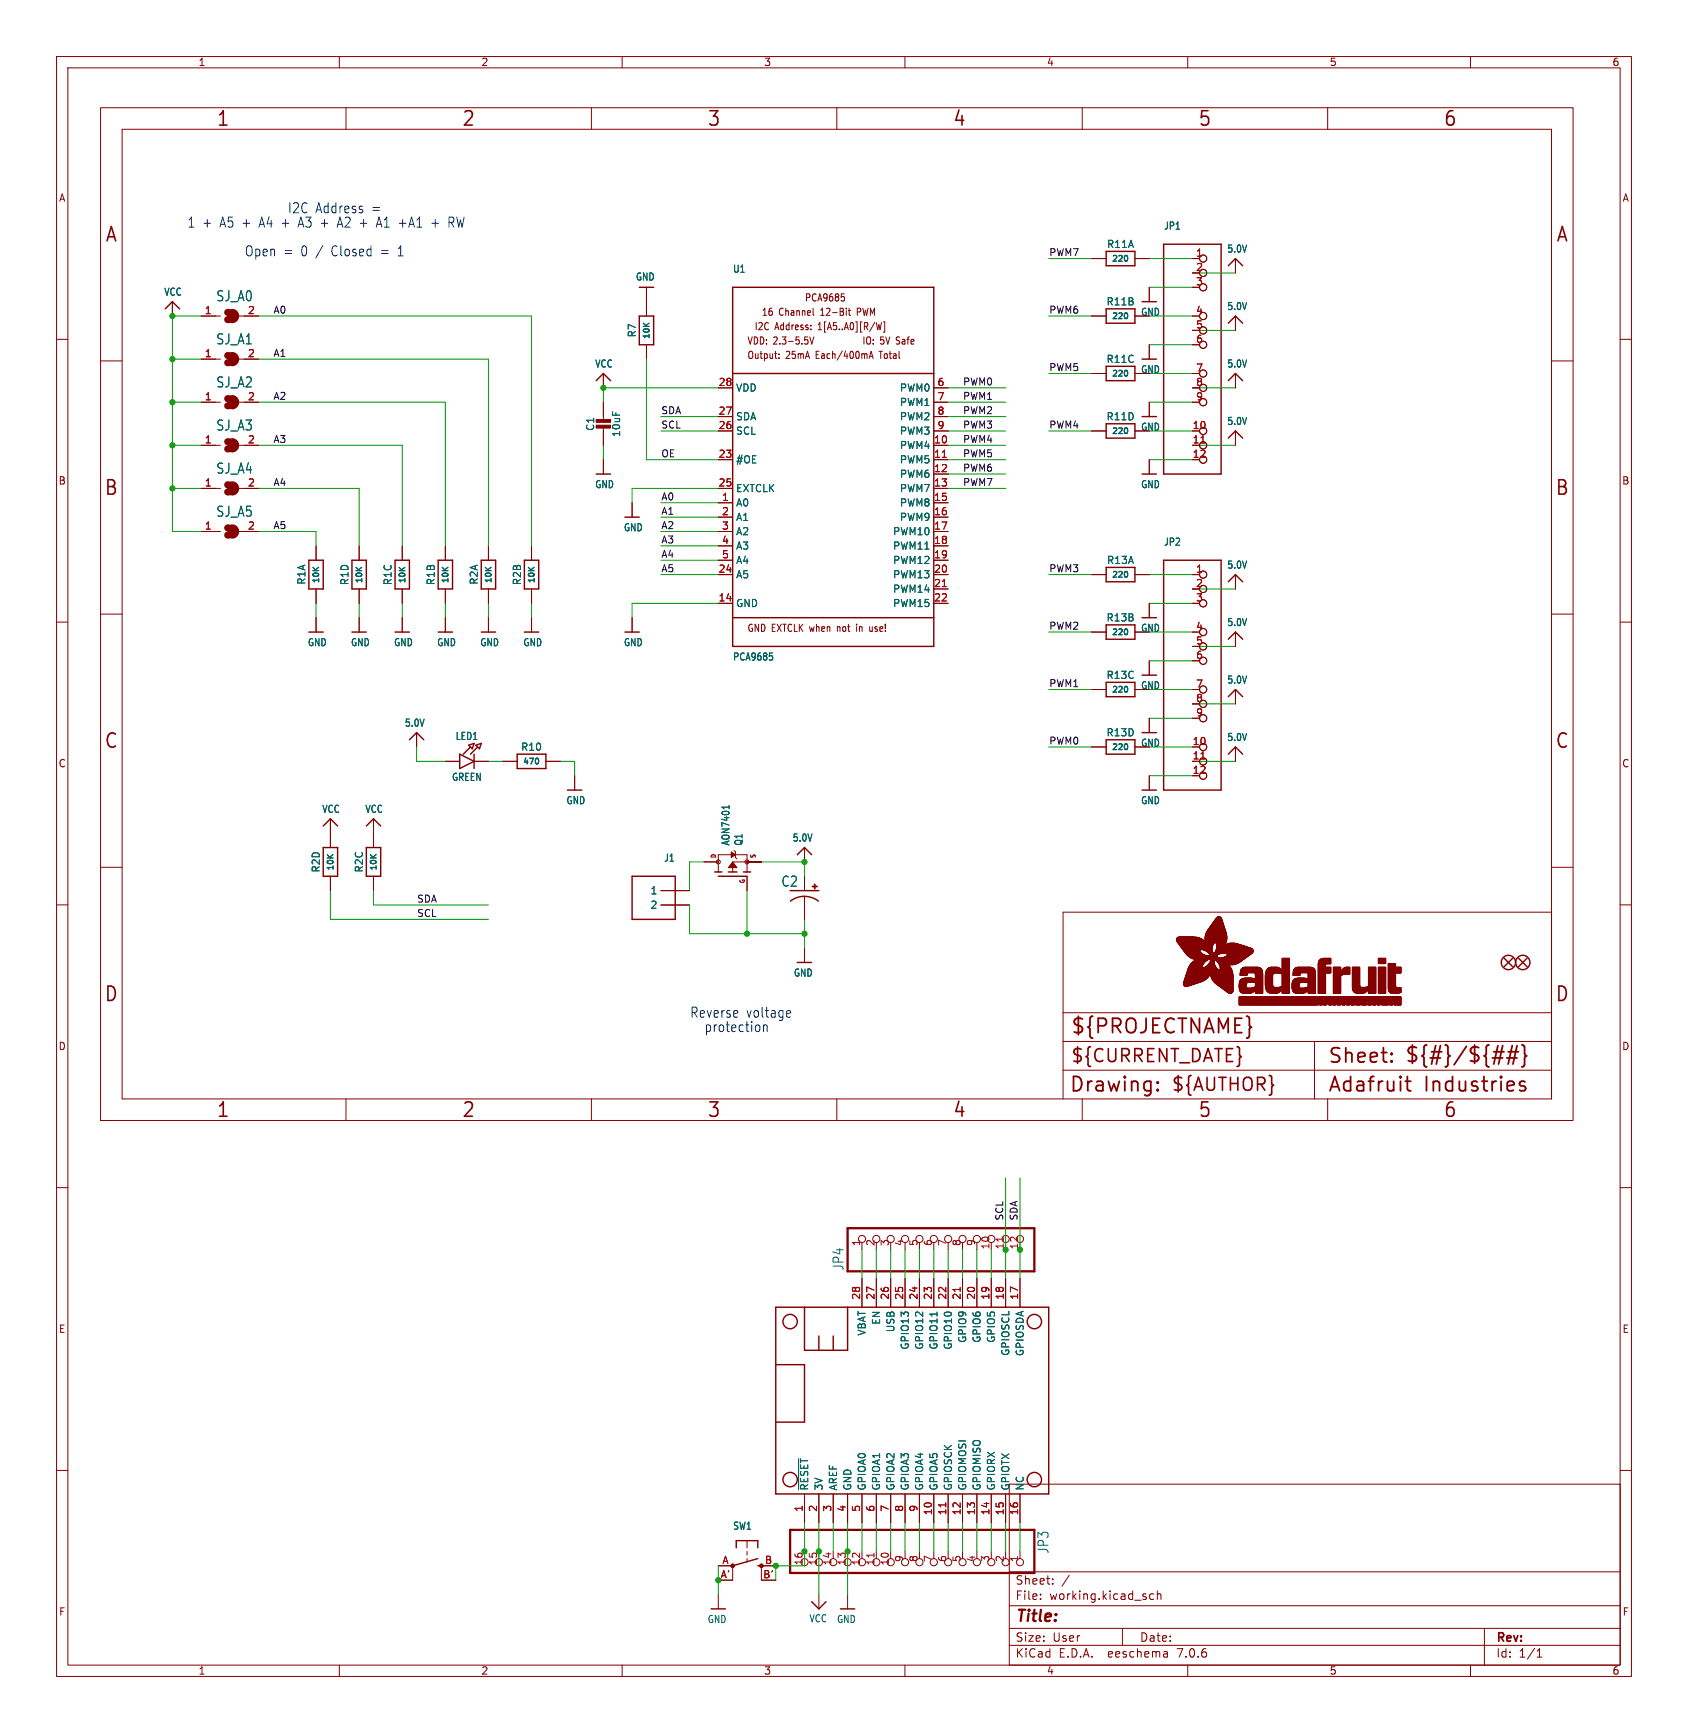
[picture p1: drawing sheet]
<svg xmlns="http://www.w3.org/2000/svg" width="298mm" height="306mm" viewBox="0 0 298 306" stroke-linecap="round" stroke-linejoin="round" font-family="sans-serif">
<defs><g id="words">
<g font-size="3.5" fill="#840000">
<text x="38.2" y="22.7">1</text>
<text x="81.6" y="22.7">2</text>
<text x="125" y="22.7">3</text>
<text x="168.4" y="22.7">4</text>
<text x="211.8" y="22.7">5</text>
<text x="255.1" y="22.7">6</text>
<text x="18.5" y="43.1">A</text>
<text x="275" y="43.1">A</text>
<text x="18.3" y="87.9">B</text>
<text x="274.9" y="87.9">B</text>
<text x="18.3" y="132.7">C</text>
<text x="274.9" y="132.7">C</text>
<text x="18.3" y="177.4">D</text>
<text x="274.9" y="177.4">D</text>
<text x="189.2" y="183.2">${PROJECTNAME}</text>
<text x="234.7" y="188.4">Sheet:</text>
<text x="248.3" y="188.3">${#}/${##}</text>
<text x="38.2" y="197.9">1</text>
<text x="81.6" y="197.9">2</text>
<text x="125" y="197.9">3</text>
<text x="168.4" y="197.9">4</text>
<text x="189" y="193.5">Drawing:</text>
<text x="211.8" y="197.9">5</text>
<text x="234.7" y="193.5">Adafruit</text>
<text x="251.8" y="193.5">Industries</text>
<text x="255.1" y="197.9">6</text>
</g>
<g font-size="3.2" fill="#840000">
<text x="189.2" y="188.2">${CURRENT_DATE}</text>
<text x="207" y="193.3">${AUTHOR}</text>
</g>
<text font-size="2.8" fill="#840000" x="179.4" y="287.3">Title:</text>
<g font-size="2.5" fill="#0000c2">
<text x="33" y="40.4">1 +</text>
<text x="38.9" y="40.4">A5 +</text>
<text x="46.2" y="40.4">A4 +</text>
<text x="50.8" y="37.9">I2C Address</text>
<text x="53.4" y="40.4">A3 +</text>
<text x="60.6" y="40.4">A2 +</text>
<text x="65.8" y="37.9">=</text>
<text x="67.8" y="40.4">A1 +A1</text>
<text x="80.9" y="40.4">RW</text>
<text x="43.2" y="45.5">Open</text>
<text x="50.1" y="45.5">=</text>
<text x="53.3" y="45.5">0 /</text>
<text x="58.9" y="45.5">Closed</text>
<text x="67.8" y="45.5">=</text>
<text x="71" y="45.5">1</text>
<text x="121.9" y="180.1">Reverse</text>
<text x="124.5" y="182.6">protection</text>
<text x="131.9" y="180.1">voltage</text>
</g>
<g font-size="2.5" fill="#006464">
<text x="38.2" y="53.5">SJ_A0</text>
<text x="38.2" y="61.1">SJ_A1</text>
<text x="38.2" y="68.7">SJ_A2</text>
<text x="38.2" y="76.3">SJ_A3</text>
<text x="38.2" y="84">SJ_A4</text>
<text x="38.2" y="91.6">SJ_A5</text>
<text x="138.1" y="157">C2</text>
<text x="149.4" y="224.7" transform="rotate(-90 149.4 224.7)">JP4</text>
<text x="185.6" y="274.8" transform="rotate(-90 185.6 274.8)">JP3</text>
</g>
<g font-size="2.1" fill="#840000">
<text x="179.4" y="280.4">Sheet:</text>
<text x="179.4" y="283.1">File:</text>
<text x="185.5" y="283.1">working.kicad_sch</text>
<text x="179.4" y="293.3">KiCad</text>
<text x="179.4" y="290.5">Size:</text>
<text x="186.1" y="290.5">User</text>
<text x="187.2" y="293.3">E.D.A.</text>
<text x="196.1" y="293.3">eeschema</text>
<text x="201.4" y="290.5">Date:</text>
<text x="208.4" y="293.3">7.0.6</text>
<text x="264.4" y="290.7">Rev:</text>
<text x="264.4" y="293.3">Id:</text>
<text x="268.5" y="293.3">1/1</text>
</g>
<g font-size="1.8" fill="#840000">
<text x="35" y="11.9">1</text>
<text x="85" y="11.9">2</text>
<text x="135" y="11.9">3</text>
<text x="185" y="11.9">4</text>
<text x="235" y="11.9">5</text>
<text x="285" y="11.9">6</text>
<text x="10.3" y="35.9">A</text>
<text x="286.8" y="35.9">A</text>
<text x="142.2" y="53.5">PCA9685</text>
<text x="133.3" y="58.6">I2C</text>
<text x="134.6" y="56">16</text>
<text x="137" y="58.6">Address:</text>
<text x="137.7" y="56">Channel</text>
<text x="144.8" y="58.6">1[A5..A0][R/W]</text>
<text x="145.3" y="56">12-Bit</text>
<text x="151.9" y="56">PWM</text>
<text x="132.1" y="63.7">Output:</text>
<text x="132.1" y="61.1">VDD: 2.3-5.5V</text>
<text x="138.9" y="63.7">25mA</text>
<text x="144.4" y="63.7">Each/400mA</text>
<text x="152.4" y="61.1">IO: 5V Safe</text>
<text x="155.9" y="63.7">Total</text>
<text x="10.3" y="85.9">B</text>
<text x="286.7" y="85.9">B</text>
<text x="132.1" y="111.9">GND EXTCLK when</text>
<text x="148.4" y="111.9">not</text>
<text x="152" y="111.9">in</text>
<text x="154.6" y="111.9">use!</text>
<text x="10.3" y="135.9">C</text>
<text x="286.7" y="135.9">C</text>
<text x="10.3" y="185.9">D</text>
<text x="286.7" y="185.9">D</text>
<text x="10.3" y="235.9">E</text>
<text x="286.8" y="235.9">E</text>
<text x="10.3" y="285.9">F</text>
<text x="286.8" y="285.9">F</text>
<text x="35" y="296.3">1</text>
<text x="85" y="296.3">2</text>
<text x="135" y="296.3">3</text>
<text x="185" y="296.3">4</text>
<text x="235" y="296.3">5</text>
<text x="285" y="296.3">6</text>
</g>
<g font-size="1.8" fill="#006464">
<text x="205.7" y="40.8">JP1</text>
<text x="195.6" y="44">R11A</text>
<text x="216.9" y="44.9">5.0V</text>
<text x="28.9" y="52.5">VCC</text>
<text x="112.3" y="49.8">GND</text>
<text x="129.5" y="48.4">U1</text>
<text x="112.6" y="59.8" transform="rotate(-90 112.6 59.8)">R7</text>
<text x="195.5" y="54.2">R11B</text>
<text x="201.6" y="56">GND</text>
<text x="216.9" y="55">5.0V</text>
<text x="105.1" y="65.2">VCC</text>
<text x="195.5" y="64.4">R11C</text>
<text x="216.9" y="65.2">5.0V</text>
<text x="130" y="69.4">VDD</text>
<text x="159" y="69.4">PWM0</text>
<text x="159" y="72">PWM1</text>
<text x="201.6" y="66.2">GND</text>
<text x="105.3" y="76.3" transform="rotate(-90 105.3 76.3)">C1</text>
<text x="109.8" y="77.4" transform="rotate(-90 109.8 77.4)">10uF</text>
<text x="130" y="77.1">SCL</text>
<text x="130" y="74.5">SDA</text>
<text x="159" y="74.5">PWM2</text>
<text x="159" y="77.1">PWM3</text>
<text x="195.5" y="74.5">R11D</text>
<text x="201.6" y="76.4">GND</text>
<text x="216.9" y="75.4">5.0V</text>
<text x="130" y="82.1">#OE</text>
<text x="159" y="79.6">PWM4</text>
<text x="159" y="82.1">PWM5</text>
<text x="105.1" y="86.5">GND</text>
<text x="130" y="89.8">A0</text>
<text x="130" y="87.2">EXTCLK</text>
<text x="159" y="84.7">PWM6</text>
<text x="159" y="87.2">PWM7</text>
<text x="159" y="89.8">PWM8</text>
<text x="201.6" y="86.5">GND</text>
<text x="110.2" y="94.1">GND</text>
<text x="130" y="92.3">A1</text>
<text x="130" y="94.8">A2</text>
<text x="157.8" y="94.8">PWM10</text>
<text x="159" y="92.3">PWM9</text>
<text x="130" y="97.4">A3</text>
<text x="130" y="99.9">A4</text>
<text x="157.8" y="97.4">PWM11</text>
<text x="157.8" y="99.9">PWM12</text>
<text x="195.6" y="99.9">R13A</text>
<text x="205.7" y="96.7">JP2</text>
<text x="216.9" y="100.8">5.0V</text>
<text x="54.2" y="103.5" transform="rotate(-90 54.2 103.5)">R1A</text>
<text x="61.8" y="103.6" transform="rotate(-90 61.8 103.6)">R1D</text>
<text x="69.4" y="103.6" transform="rotate(-90 69.4 103.6)">R1C</text>
<text x="77.1" y="103.6" transform="rotate(-90 77.1 103.6)">R1B</text>
<text x="84.7" y="103.5" transform="rotate(-90 84.7 103.5)">R2A</text>
<text x="92.3" y="103.6" transform="rotate(-90 92.3 103.6)">R2B</text>
<text x="130" y="107.5">GND</text>
<text x="130" y="102.5">A5</text>
<text x="157.8" y="102.5">PWM13</text>
<text x="157.8" y="105">PWM14</text>
<text x="157.8" y="107.5">PWM15</text>
<text x="195.5" y="110.1">R13B</text>
<text x="201.6" y="111.9">GND</text>
<text x="216.9" y="110.9">5.0V</text>
<text x="54.3" y="114.5">GND</text>
<text x="61.9" y="114.5">GND</text>
<text x="69.6" y="114.5">GND</text>
<text x="77.2" y="114.5">GND</text>
<text x="84.8" y="114.5">GND</text>
<text x="92.4" y="114.5">GND</text>
<text x="110.2" y="114.5">GND</text>
<text x="129.5" y="117">PCA9685</text>
<text x="195.5" y="120.2">R13C</text>
<text x="201.6" y="122.1">GND</text>
<text x="216.9" y="121.1">5.0V</text>
<text x="71.5" y="128.7">5.0V</text>
<text x="80.5" y="131">LED1</text>
<text x="195.5" y="130.4">R13D</text>
<text x="216.9" y="131.2">5.0V</text>
<text x="92" y="132.9">R10</text>
<text x="201.6" y="132.2">GND</text>
<text x="56.9" y="143.9">VCC</text>
<text x="64.5" y="143.9">VCC</text>
<text x="79.8" y="138.3">GREEN</text>
<text x="100" y="142.4">GND</text>
<text x="201.6" y="142.4">GND</text>
<text x="129.2" y="149.6" transform="rotate(-90 129.2 149.6)">AON7401</text>
<text x="131.5" y="149.6" transform="rotate(-90 131.5 149.6)">Q1</text>
<text x="140.1" y="149">5.0V</text>
<text x="56.7" y="154.4" transform="rotate(-90 56.7 154.4)">R2D</text>
<text x="64.4" y="154.4" transform="rotate(-90 64.4 154.4)">R2C</text>
<text x="117.3" y="152.6">J1</text>
<text x="114.9" y="158.3">1</text>
<text x="114.9" y="160.9">2</text>
<text x="140.3" y="172.9">GND</text>
<text x="153.3" y="236.3" transform="rotate(-90 153.3 236.3)">VBAT</text>
<text x="155.8" y="234.3" transform="rotate(-90 155.8 234.3)">EN</text>
<text x="158.3" y="235.7" transform="rotate(-90 158.3 235.7)">USB</text>
<text x="160.9" y="238.7" transform="rotate(-90 160.9 238.7)">GPIO13</text>
<text x="163.4" y="238.7" transform="rotate(-90 163.4 238.7)">GPIO12</text>
<text x="166" y="238.7" transform="rotate(-90 166 238.7)">GPIO11</text>
<text x="168.5" y="238.7" transform="rotate(-90 168.5 238.7)">GPIO10</text>
<text x="171" y="237.5" transform="rotate(-90 171 237.5)">GPIO9</text>
<text x="173.6" y="237.5" transform="rotate(-90 173.6 237.5)">GPIO6</text>
<text x="176.1" y="237.5" transform="rotate(-90 176.1 237.5)">GPIO5</text>
<text x="178.7" y="239.8" transform="rotate(-90 178.7 239.8)">GPIOSCL</text>
<text x="181.2" y="239.9" transform="rotate(-90 181.2 239.9)">GPIOSDA</text>
<text x="143.1" y="263.7" transform="rotate(-90 143.1 263.7)">~{RESET}</text>
<text x="145.6" y="263.7" transform="rotate(-90 145.6 263.7)">3V</text>
<text x="148.2" y="263.7" transform="rotate(-90 148.2 263.7)">AREF</text>
<text x="150.7" y="263.7" transform="rotate(-90 150.7 263.7)">GND</text>
<text x="153.3" y="263.7" transform="rotate(-90 153.3 263.7)">GPIOA0</text>
<text x="155.8" y="263.7" transform="rotate(-90 155.8 263.7)">GPIOA1</text>
<text x="158.3" y="263.7" transform="rotate(-90 158.3 263.7)">GPIOA2</text>
<text x="160.9" y="263.7" transform="rotate(-90 160.9 263.7)">GPIOA3</text>
<text x="163.4" y="263.7" transform="rotate(-90 163.4 263.7)">GPIOA4</text>
<text x="166" y="263.7" transform="rotate(-90 166 263.7)">GPIOA5</text>
<text x="168.5" y="263.7" transform="rotate(-90 168.5 263.7)">GPIOSCK</text>
<text x="171" y="263.7" transform="rotate(-90 171 263.7)">GPIOMOSI</text>
<text x="173.6" y="263.7" transform="rotate(-90 173.6 263.7)">GPIOMISO</text>
<text x="176.1" y="263.7" transform="rotate(-90 176.1 263.7)">GPIORX</text>
<text x="178.7" y="263.7" transform="rotate(-90 178.7 263.7)">GPIOTX</text>
<text x="181.2" y="263.7" transform="rotate(-90 181.2 263.7)">NC</text>
<text x="129.5" y="270.7">SW1</text>
<text x="125" y="287.2">GND</text>
<text x="143" y="287.1">VCC</text>
<text x="147.9" y="287.2">GND</text>
</g>
<g font-size="1.8" fill="#a90000">
<text x="211.4" y="45.5">1</text>
<text x="211.4" y="48">2</text>
<text x="211.4" y="50.5">3</text>
<text x="36.1" y="55.6">1</text>
<text x="43.7" y="55.6">2</text>
<text x="211.4" y="55.6">4</text>
<text x="211.4" y="58.2">5</text>
<text x="36.1" y="63.2">1</text>
<text x="43.7" y="63.2">2</text>
<text x="211.4" y="60.7">6</text>
<text x="211.4" y="65.8">7</text>
<text x="36.1" y="70.9">1</text>
<text x="43.7" y="70.9">2</text>
<text x="127" y="68.3">28</text>
<text x="165.7" y="68.3">6</text>
<text x="165.7" y="70.9">7</text>
<text x="211.4" y="68.3">8</text>
<text x="211.4" y="70.9">9</text>
<text x="127" y="75.9">26</text>
<text x="127" y="73.4">27</text>
<text x="165.7" y="73.4">8</text>
<text x="165.7" y="75.9">9</text>
<text x="210.8" y="75.9">10</text>
<text x="36.1" y="78.5">1</text>
<text x="43.7" y="78.5">2</text>
<text x="127" y="81">23</text>
<text x="165.1" y="78.5">10</text>
<text x="165.1" y="81">11</text>
<text x="165.1" y="83.6">12</text>
<text x="210.8" y="78.5">11</text>
<text x="210.8" y="81">12</text>
<text x="36.1" y="86.1">1</text>
<text x="43.7" y="86.1">2</text>
<text x="127" y="86.1">25</text>
<text x="127.6" y="88.6">1</text>
<text x="165.1" y="86.1">13</text>
<text x="165.1" y="88.6">15</text>
<text x="36.1" y="93.7">1</text>
<text x="43.7" y="93.7">2</text>
<text x="127.6" y="91.2">2</text>
<text x="127.6" y="93.7">3</text>
<text x="165.1" y="91.2">16</text>
<text x="165.1" y="93.7">17</text>
<text x="127" y="101.3">24</text>
<text x="127.6" y="96.3">4</text>
<text x="127.6" y="98.8">5</text>
<text x="165.1" y="96.3">18</text>
<text x="165.1" y="98.8">19</text>
<text x="165.1" y="101.3">20</text>
<text x="211.4" y="101.3">1</text>
<text x="127" y="106.4">14</text>
<text x="165.1" y="103.9">21</text>
<text x="165.1" y="106.4">22</text>
<text x="211.4" y="103.9">2</text>
<text x="211.4" y="106.4">3</text>
<text x="211.4" y="111.5">4</text>
<text x="211.4" y="114">5</text>
<text x="211.4" y="116.6">6</text>
<text x="211.4" y="121.7">7</text>
<text x="211.4" y="124.2">8</text>
<text x="210.8" y="131.8">10</text>
<text x="211.4" y="126.7">9</text>
<text x="210.8" y="134.4">11</text>
<text x="210.8" y="136.9">12</text>
<text x="152.1" y="220.4" transform="rotate(-90 152.1 220.4)">1</text>
<text x="154.7" y="220.4" transform="rotate(-90 154.7 220.4)">2</text>
<text x="157.2" y="220.4" transform="rotate(-90 157.2 220.4)">3</text>
<text x="159.8" y="220.4" transform="rotate(-90 159.8 220.4)">4</text>
<text x="162.3" y="220.4" transform="rotate(-90 162.3 220.4)">5</text>
<text x="164.8" y="220.4" transform="rotate(-90 164.8 220.4)">6</text>
<text x="167.4" y="220.4" transform="rotate(-90 167.4 220.4)">7</text>
<text x="169.9" y="220.4" transform="rotate(-90 169.9 220.4)">8</text>
<text x="172.5" y="220.4" transform="rotate(-90 172.5 220.4)">9</text>
<text x="175" y="221" transform="rotate(-90 175 221)">10</text>
<text x="177.5" y="221" transform="rotate(-90 177.5 221)">11</text>
<text x="180.1" y="221" transform="rotate(-90 180.1 221)">12</text>
<text x="152.1" y="229.9" transform="rotate(-90 152.1 229.9)">28</text>
<text x="154.7" y="229.9" transform="rotate(-90 154.7 229.9)">27</text>
<text x="157.2" y="229.9" transform="rotate(-90 157.2 229.9)">26</text>
<text x="159.8" y="229.9" transform="rotate(-90 159.8 229.9)">25</text>
<text x="162.3" y="229.9" transform="rotate(-90 162.3 229.9)">24</text>
<text x="164.8" y="229.9" transform="rotate(-90 164.8 229.9)">23</text>
<text x="167.4" y="229.9" transform="rotate(-90 167.4 229.9)">22</text>
<text x="169.9" y="229.9" transform="rotate(-90 169.9 229.9)">21</text>
<text x="172.5" y="229.9" transform="rotate(-90 172.5 229.9)">20</text>
<text x="175" y="229.9" transform="rotate(-90 175 229.9)">19</text>
<text x="177.5" y="229.9" transform="rotate(-90 177.5 229.9)">18</text>
<text x="180.1" y="229.9" transform="rotate(-90 180.1 229.9)">17</text>
<text x="142" y="267.4" transform="rotate(-90 142 267.4)">1</text>
<text x="144.5" y="267.4" transform="rotate(-90 144.5 267.4)">2</text>
<text x="147.1" y="267.4" transform="rotate(-90 147.1 267.4)">3</text>
<text x="149.6" y="267.4" transform="rotate(-90 149.6 267.4)">4</text>
<text x="152.1" y="267.4" transform="rotate(-90 152.1 267.4)">5</text>
<text x="154.7" y="267.4" transform="rotate(-90 154.7 267.4)">6</text>
<text x="157.2" y="267.4" transform="rotate(-90 157.2 267.4)">7</text>
<text x="159.8" y="267.4" transform="rotate(-90 159.8 267.4)">8</text>
<text x="162.3" y="267.4" transform="rotate(-90 162.3 267.4)">9</text>
<text x="164.8" y="268" transform="rotate(-90 164.8 268)">10</text>
<text x="167.4" y="268" transform="rotate(-90 167.4 268)">11</text>
<text x="169.9" y="268" transform="rotate(-90 169.9 268)">12</text>
<text x="172.5" y="268" transform="rotate(-90 172.5 268)">13</text>
<text x="175" y="268" transform="rotate(-90 175 268)">14</text>
<text x="177.5" y="268" transform="rotate(-90 177.5 268)">15</text>
<text x="180.1" y="268" transform="rotate(-90 180.1 268)">16</text>
<text x="127.3" y="279.1">A'</text>
<text x="127.6" y="276.6">A</text>
<text x="134.9" y="279.1">B'</text>
<text x="135.2" y="276.6">B</text>
<text x="142" y="276.9" transform="rotate(-90 142 276.9)">16</text>
<text x="144.5" y="276.9" transform="rotate(-90 144.5 276.9)">15</text>
<text x="147.1" y="276.9" transform="rotate(-90 147.1 276.9)">14</text>
<text x="149.6" y="276.9" transform="rotate(-90 149.6 276.9)">13</text>
<text x="152.1" y="276.9" transform="rotate(-90 152.1 276.9)">12</text>
<text x="154.7" y="276.9" transform="rotate(-90 154.7 276.9)">11</text>
<text x="157.2" y="276.9" transform="rotate(-90 157.2 276.9)">10</text>
<text x="159.8" y="276.3" transform="rotate(-90 159.8 276.3)">9</text>
<text x="162.3" y="276.3" transform="rotate(-90 162.3 276.3)">8</text>
<text x="164.8" y="276.3" transform="rotate(-90 164.8 276.3)">7</text>
<text x="167.4" y="276.3" transform="rotate(-90 167.4 276.3)">6</text>
<text x="169.9" y="276.3" transform="rotate(-90 169.9 276.3)">5</text>
<text x="172.5" y="276.3" transform="rotate(-90 172.5 276.3)">4</text>
<text x="175" y="276.3" transform="rotate(-90 175 276.3)">3</text>
<text x="177.5" y="276.3" transform="rotate(-90 177.5 276.3)">2</text>
<text x="180.1" y="276.3" transform="rotate(-90 180.1 276.3)">1</text>
</g>
<g font-size="1.7" fill="#0f0f0f">
<text x="185.4" y="45.4">PWM7</text>
<text x="48.3" y="55.5">A0</text>
<text x="185.4" y="55.5">PWM6</text>
<text x="48.3" y="63.2">A1</text>
<text x="185.4" y="65.7">PWM5</text>
<text x="48.3" y="70.8">A2</text>
<text x="170.2" y="68.2">PWM0</text>
<text x="170.2" y="70.8">PWM1</text>
<text x="116.8" y="75.9">SCL</text>
<text x="116.8" y="73.3">SDA</text>
<text x="170.2" y="75.9">PWM3</text>
<text x="170.2" y="73.3">PWM2</text>
<text x="185.4" y="75.9">PWM4</text>
<text x="48.3" y="78.4">A3</text>
<text x="116.8" y="80.9">OE</text>
<text x="170.2" y="83.5">PWM6</text>
<text x="170.2" y="78.4">PWM4</text>
<text x="170.2" y="80.9">PWM5</text>
<text x="48.3" y="86">A4</text>
<text x="116.8" y="88.6">A0</text>
<text x="170.2" y="86">PWM7</text>
<text x="48.3" y="93.6">A5</text>
<text x="116.8" y="93.6">A2</text>
<text x="116.8" y="91.1">A1</text>
<text x="116.8" y="101.3">A5</text>
<text x="116.8" y="98.7">A4</text>
<text x="116.8" y="96.2">A3</text>
<text x="185.4" y="101.3">PWM3</text>
<text x="185.4" y="111.4">PWM2</text>
<text x="185.4" y="121.6">PWM1</text>
<text x="185.4" y="131.7">PWM0</text>
<text x="73.7" y="159.7">SDA</text>
<text x="73.7" y="162.2">SCL</text>
<text x="177.5" y="215.9" transform="rotate(-90 177.5 215.9)">SCL</text>
<text x="180" y="215.9" transform="rotate(-90 180 215.9)">SDA</text>
</g>
<g font-size="1.4" fill="#006464">
<text x="196.5" y="46.5">220</text>
<text x="196.5" y="56.7">220</text>
<text x="115.1" y="60.1" transform="rotate(-90 115.1 60.1)">10K</text>
<text x="196.5" y="66.9">220</text>
<text x="196.5" y="77">220</text>
<text x="56.7" y="103.3" transform="rotate(-90 56.7 103.3)">10K</text>
<text x="64.3" y="103.3" transform="rotate(-90 64.3 103.3)">10K</text>
<text x="71.9" y="103.3" transform="rotate(-90 71.9 103.3)">10K</text>
<text x="79.6" y="103.3" transform="rotate(-90 79.6 103.3)">10K</text>
<text x="87.2" y="103.3" transform="rotate(-90 87.2 103.3)">10K</text>
<text x="94.8" y="103.3" transform="rotate(-90 94.8 103.3)">10K</text>
<text x="196.5" y="102.4">220</text>
<text x="196.5" y="112.6">220</text>
<text x="196.5" y="122.7">220</text>
<text x="92.3" y="135.4">470</text>
<text x="196.5" y="132.9">220</text>
<text x="59.2" y="154.1" transform="rotate(-90 59.2 154.1)">10K</text>
<text x="66.9" y="154.1" transform="rotate(-90 66.9 154.1)">10K</text>
</g>
<g font-size="1.1" fill="#840000">
<text x="126.8" y="151.9" transform="rotate(-90 126.8 151.9)">D</text>
<text x="133.8" y="151.9" transform="rotate(-90 133.8 151.9)">S</text>
<text x="131.9" y="156.3" transform="rotate(-90 131.9 156.3)">G</text>
</g>
</g></defs>
<g fill="none" stroke="#840000" stroke-width=".18">
<path d="M10 10h278.5v286.4h-278.5zM12 12h274.5v282.4h-274.5zM17.8 19h260.3v179.1h-260.3zM60 10v2M61.2 19v3.9M104.6 19v3.9M110 10v2M148 19v3.9M160 10v2M191.3 19v3.9M210 10v2M234.7 19v3.9"/>
<path d="M260 10v2M21.6 22.9h252.7v171.4h-252.7zM10 60h2M30.5 53.3v2.6M35.6 55.9h3.4M42.3 55.9h3.4M114.3 50.8v5.1M143.2 59.6l.3 1.2 .4-1.2M143.8 55.7l.1 .1M148.8 52h.5M149.1 52.4l.2 .3v.3l-.2 .2M150 54.9h.4"/>
<path d="M150.1 54.5v1.1l.3 .2M155.9 57l-.3 1.3-.2-.9-.2 .9M156.2 56.9h.2v1.8h-.2M193 45.7h2.6M193 55.9h2.6M200.7 45.7h2.5M200.7 55.9h2.5M203.2 50.8v2.5M210.8 45.7h1.3M210.8 50.8h1.3M210.8 58.4h1.3M218.4 45.7v2.6"/>
<path d="M218.4 55.9v2.5M286.5 60h2M17.8 63.8h3.8M35.6 78.7h3.4M35.6 71.1h3.4M35.6 63.5h3.4M42.3 78.7h3.4M42.3 71.1h3.4M42.3 63.5h3.4M106.7 66v2.6M106.7 71.1v3.3M106.7 75.4v3.3"/>
<path d="M114.3 61v2.5M127 76.2h2.5M127 73.7h2.5M127 68.6h2.5M137.7 63.3v.1M137.7 62.6v.1M153.7 63.4l.3-1.3 .4 1.3M153.8 63h.5M165.1 78.7h2.5M165.1 76.2h2.5M165.1 73.7h2.5M165.1 68.6h2.5"/>
<path d="M165.1 71.1h2.5M193 76.2h2.6M193 66h2.6M200.7 76.2h2.5M200.7 66h2.5M203.2 61v2.5M203.2 71.1v2.6M210.8 68.6h1.3M210.8 71.1h1.3M210.8 61h1.3M210.8 66h1.3M218.4 66v2.6"/>
<path d="M218.4 76.2v2.5M274.3 63.8h3.8M35.6 86.4h3.4M35.6 94h3.4M42.3 86.4h3.4M42.3 94h3.4M55.9 96.5v2.6M63.5 96.5v2.6M71.1 96.5v2.6M78.7 96.5v2.6M86.4 96.5v2.6M94 96.5v2.6"/>
<path d="M106.7 81.3v2.5M111.8 88.9v2.5M127 88.9h2.5M127 81.3h2.5M127 86.4h2.5M127 91.4h2.5M127 94h2.5M127 96.5h2.5M127 99.1h2.5M165.1 88.9h2.5M165.1 81.3h2.5M165.1 83.8h2.5"/>
<path d="M165.1 86.4h2.5M165.1 91.4h2.5M165.1 94h2.5M165.1 96.5h2.5M165.1 99.1h2.5M203.2 81.3v2.5M10 110h2M17.8 108.6h3.8M55.9 104.1v2.6M55.9 109.2v2.6M63.5 104.1v2.6M63.5 109.2v2.6"/>
<path d="M71.1 104.1v2.6M71.1 109.2v2.6M78.7 104.1v2.6M78.7 109.2v2.6M86.4 104.1v2.6M86.4 109.2v2.6M94 104.1v2.6M94 109.2v2.6M111.8 109.2v2.6M127 106.7h2.5M127 101.6h2.5M151.5 110.4v.1"/>
<path d="M151.5 110.8v.8M153.8 110.8v.8h.4M165.1 106.7h2.5M165.1 101.6h2.5M165.1 104.1h2.5M193 111.8h2.6M193 101.6h2.6M200.7 111.8h2.5M200.7 101.6h2.5M203.2 106.7v2.5M203.2 116.8v2.6M210.8 106.7h1.3"/>
<path d="M210.8 101.6h1.3M210.8 114.3h1.3M210.8 116.8h1.3M218.4 101.6v2.5M218.4 111.8v2.5M274.3 108.6h3.8M286.5 110h2M73.7 129.5v2.6M78.7 134.6h2.6M83.8 134.6h2.6M88.9 134.6h2.5M96.5 134.6h2.6"/>
<path d="M101.6 137.2v2.5M193 132.1h2.6M193 121.9h2.6M200.7 132.1h2.5M200.7 121.9h2.5M203.2 127v2.5M203.2 137.2v2.5M210.8 121.9h1.3M210.8 124.5h1.3M210.8 127h1.3M218.4 121.9v2.6M218.4 132.1v2.5"/>
<path d="M10 160h2M17.8 153.4h3.8M58.4 144.8v5.1M58.4 154.9v2.6M66 144.8v5.1M66 154.9v2.6M116.8 157.5h5.1M124.5 152.4h2.5M127 154.2v-3.1h5.1v3.1M129.8 150.4l.2 .2v1l.3 .3M132.1 154.9v2.6M134.6 152.4h-5.1v1.8"/>
<path d="M142.2 149.9v2.5M142.2 154.9v2.6M142.2 158.5v4.1M274.3 153.4h3.8M286.5 160h2M116.8 160h5.1M142.2 167.6v2.6M188 179.1h86.3M274.3 161.3h-86.3v33M61.2 194.3v3.8M104.6 194.3v3.8M148 194.3v3.8"/>
<path d="M188 184.1h86.3M188 189.2h86.3M191.3 194.3v3.8M232.4 184.1v10.2M234.7 194.3v3.8M10 210h2M152.4 219.7v1.3M157.5 219.7v1.3M162.6 219.7v1.3M165.1 219.7v1.3M167.6 219.7v1.3M170.2 219.7v1.3"/>
<path d="M172.7 219.7v1.3M286.5 210h2M152.4 226.1v5M154.9 226.1v5M157.5 226.1v5M160 226.1v5M162.6 226.1v5M165.1 226.1v5M167.6 226.1v5M170.2 226.1v5M172.7 226.1v5M175.3 226.1v5"/>
<path d="M177.8 226.1v5M180.3 226.1v5M10 260h2M286.5 260h2M127 276.9h2.5v2.5h-2.5M132.1 272.4v1.3M132.1 274.3v.7M132.1 275.6v.6M137.2 276.9h-2.6v2.5h2.6M142.2 264.2v5M142.2 274.3v1.3M144.8 264.2v5"/>
<path d="M144.8 274.3v1.3M147.3 264.2v5M147.3 274.3v1.3M149.9 264.2v5M149.9 274.3v1.3M152.4 264.2v5M152.4 274.3v1.3M154.9 264.2v5M154.9 274.3v1.3M157.5 264.2v5M157.5 274.3v1.3M160 264.2v5"/>
<path d="M160 274.3v1.3M162.6 264.2v5M162.6 274.3v1.3M165.1 264.2v5M165.1 274.3v1.3M167.6 264.2v5M167.6 274.3v1.3M170.2 264.2v5M170.2 274.3v1.3M172.7 264.2v5M172.7 274.3v1.3M175.3 264.2v5"/>
<path d="M175.3 274.3v1.3M177.8 264.2v5M177.8 274.3v1.3M178.4 262.4h108.1v32h-108.1zM178.4 277.9h108.1M180.3 264.2v5M180.3 274.3v1.3M186.1 280v.1M186.1 279.2v.1M189.1 278.5l-1.3 2M60 294.4v2M110 294.4v2"/>
<path d="M127 281.9v2.6M144.8 281.9v2.6M149.9 281.9v2.6M160 294.4v2M178.4 290.9h108.1M178.4 287.9h108.1M178.4 283.9h108.1M184 282.7v.1M184 281.9v.1M198.4 287.9v3M204 281.9l-.4-.1-.3 .3v.4l.1 .2h.6M204.6 282l.2-.2 .4 .1 .1 .9"/>
<path d="M204.6 281.3v1.5M206.3 292.1l.1 .9M206.4 292.9l-.1 .1M206.4 292.4h-.1M210 294.4v2M260 294.4v2M262.5 287.9v6.5M271.8 293h.8M271.8 291.9l.4-.4v1.5"/>
<circle cx="212.7" cy="55.9" r=".63"/>
<circle cx="212.7" cy="58.4" r=".63"/>
<circle cx="212.7" cy="48.3" r=".63"/>
<circle cx="212.7" cy="45.7" r=".63"/>
<circle cx="212.7" cy="50.8" r=".63"/>
<circle cx="212.7" cy="76.2" r=".63"/>
<circle cx="212.7" cy="66" r=".63"/>
<circle cx="212.7" cy="78.7" r=".63"/>
<circle cx="212.7" cy="61" r=".63"/>
<circle cx="212.7" cy="71.1" r=".63"/>
<circle cx="212.7" cy="68.6" r=".63"/>
<circle cx="212.7" cy="81.3" r=".63"/>
<circle cx="212.7" cy="114.3" r=".63"/>
<circle cx="212.7" cy="116.8" r=".63"/>
<circle cx="212.7" cy="104.1" r=".63"/>
<circle cx="212.7" cy="101.6" r=".63"/>
<circle cx="212.7" cy="106.7" r=".63"/>
<circle cx="212.7" cy="111.8" r=".63"/>
<circle cx="212.7" cy="121.9" r=".63"/>
<circle cx="212.7" cy="134.6" r=".63"/>
<circle cx="212.7" cy="127" r=".63"/>
<circle cx="212.7" cy="124.5" r=".63"/>
<circle cx="212.7" cy="132.1" r=".63"/>
<circle cx="212.7" cy="137.2" r=".63"/>
<circle cx="127" cy="152.4" r=".36"/>
<circle cx="132.1" cy="152.4" r=".36"/>
<circle cx="152.4" cy="219.1" r=".63"/>
<circle cx="154.9" cy="219.1" r=".63"/>
<circle cx="157.5" cy="219.1" r=".63"/>
<circle cx="160" cy="219.1" r=".63"/>
<circle cx="162.6" cy="219.1" r=".63"/>
<circle cx="165.1" cy="219.1" r=".63"/>
<circle cx="167.6" cy="219.1" r=".63"/>
<circle cx="170.2" cy="219.1" r=".63"/>
<circle cx="172.7" cy="219.1" r=".63"/>
<circle cx="175.3" cy="219.1" r=".63"/>
<circle cx="177.8" cy="219.1" r=".63"/>
<circle cx="180.3" cy="219.1" r=".63"/>
<circle cx="142.2" cy="276.2" r=".63"/>
<circle cx="144.8" cy="276.2" r=".63"/>
<circle cx="147.3" cy="276.2" r=".63"/>
<circle cx="149.9" cy="276.2" r=".63"/>
<circle cx="152.4" cy="276.2" r=".63"/>
<circle cx="154.9" cy="276.2" r=".63"/>
<circle cx="157.5" cy="276.2" r=".63"/>
<circle cx="160" cy="276.2" r=".63"/>
<circle cx="162.6" cy="276.2" r=".63"/>
<circle cx="165.1" cy="276.2" r=".63"/>
<circle cx="167.6" cy="276.2" r=".63"/>
<circle cx="170.2" cy="276.2" r=".63"/>
<circle cx="172.7" cy="276.2" r=".63"/>
<circle cx="175.3" cy="276.2" r=".63"/>
<circle cx="177.8" cy="276.2" r=".63"/>
<circle cx="180.3" cy="276.2" r=".63"/>
</g>
<g fill="none" stroke="#840000" stroke-width=".25">
<path d="M29.2 54.6l1.3-1.3 1.2 1.3M113 50.8h2.6M113 55.9h2.6v5.1h-2.6zM129.5 50.8h35.6v63.5h-35.6zM195.6 44.4h5.1v2.6h-5.1zM195.6 54.6h5.1v2.5h-5.1zM201.9 53.3h2.6M205.7 43.2h10.2v40.6h-10.2zM217.2 57.1l1.2-1.2 1.3 1.2M217.2 47l1.2-1.3 1.3 1.3M105.4 67.3l1.3-1.3 1.2 1.3M129.5 66h35.6"/>
<path d="M195.6 64.8h5.1v2.5h-5.1zM195.6 74.9h5.1v2.6h-5.1zM201.9 63.5h2.6M201.9 73.7h2.6M217.2 77.5l1.2-1.3 1.3 1.3M217.2 67.3l1.2-1.3 1.3 1.3M54.6 99.1h2.5v5h-2.5zM62.2 99.1h2.6v5h-2.6zM69.8 99.1h2.6v5h-2.6zM77.5 99.1h2.5v5h-2.5zM85.1 99.1h2.5v5h-2.5zM92.7 99.1h2.5v5h-2.5z"/>
<path d="M105.4 83.8h2.5M110.5 91.4h2.5M201.9 83.8h2.6M205.7 99.1h10.2v40.6h-10.2zM54.6 111.8h2.5M62.2 111.8h2.6M69.8 111.8h2.6M77.5 111.8h2.5M85.1 111.8h2.5M92.7 111.8h2.5M110.5 111.8h2.5M129.5 109.2h35.6"/>
<path d="M195.6 100.3h5.1v2.6h-5.1zM195.6 110.5h5.1v2.5h-5.1zM201.9 119.4h2.6M201.9 109.2h2.6M217.2 102.9l1.2-1.3 1.3 1.3M217.2 113l1.2-1.2 1.3 1.2M72.4 130.8l1.3-1.3 1.2 1.3M81.3 133.3l2.5 1.3-2.5 1.3zM82.9 131.8l.9-.4-.3 1zM83.2 132.1l-1.3 1.2M83.8 133.3v2.6M84.1 131.8l1-.4-.3 1z"/>
<path d="M84.5 132.1l-1.3 1.2M91.4 133.3h5.1v2.6h-5.1zM100.3 139.7h2.6M195.6 120.6h5.1v2.6h-5.1zM195.6 130.8h5.1v2.5h-5.1zM201.9 139.7h2.6M201.9 129.5h2.6M217.2 133.3l1.2-1.2 1.3 1.2M217.2 123.2l1.2-1.3 1.3 1.3M57.1 149.9h2.6v5h-2.6zM57.1 146l1.3-1.2 1.3 1.2M64.8 149.9h2.5v5h-2.5z"/>
<path d="M64.8 146l1.2-1.2 1.3 1.2M111.8 154.9h7.6v7.7h-7.6zM126.4 154.2h1.2M127 154.9h5.1M128.8 154.2h1.5M131.4 154.2h1.3M139.7 157.5h5.1M141 151.1l1.2-1.2 1.3 1.2M142.2 158.5a4.1 4.1 0 0 1 2.5 .8M142.2 158.5a4.1 4.1 0 0 0-2.4 .8M141 170.2h2.5M265.9 169.4l1.6 1.5"/>
<path d="M267.5 169.4l-1.6 1.5M268.5 169.4l1.5 1.5M270 169.4l-1.5 1.5M137.2 231.1h48.2v33.1h-48.2zM142.2 231.1v7.7h7.7v-7.7M144.8 236.2v2.6M147.3 236.2v2.6M137.2 241.3h5v10.2h-5M130.2 273.7v-1.3h3.8v1.3M134 275.6l-4.5 1.3M134 276.9h.6M125.7 284.5h2.6"/>
<path d="M143.5 283.2l1.3 1.3 1.2-1.3M148.6 284.5h2.5"/>
<circle cx="266.7" cy="170.2" r="1.27"/>
<circle cx="269.2" cy="170.2" r="1.27"/>
<circle cx="139.7" cy="233.7" r="1.27"/>
<circle cx="182.9" cy="233.7" r="1.27"/>
<circle cx="139.7" cy="261.6" r="1.27"/>
<circle cx="182.9" cy="261.6" r="1.27"/>
</g>
<g fill="#840000" stroke="#840000" stroke-width=".18">
<path d="M105.4 75.2h2.5v.5h-2.5z"/>
<path d="M105.4 74.2h2.5v.5h-2.5z"/>
<path d="M143.6 156.7h.9v.1h-.9z"/>
<path d="M144 156.3h.1v.9h-.1z"/>
<path d="M129.5 152.4l.8 1h-1.5z"/>
<path d="M129.3 150.6l.7 .5-.7 .5z"/>
<path d="M208 166.3h4.8z"/>
<path d="M208 166.2l4.8 .1z"/>
<path d="M208 166.2h4.8z"/>
<path d="M208 166.2h4.7z"/>
<path d="M208 166.1l4.7 .1z"/>
<path d="M208 166.1h4.6z"/>
<path d="M208 166l4.5 .1z"/>
<path d="M208 166h4.5z"/>
<path d="M208 166.4h4.9z"/>
<path d="M208 166.3l4.9 .1z"/>
<path d="M208 166h4.4z"/>
<path d="M208 165.9l4.4 .1z"/>
<path d="M208.1 166.4l4.9 .1z"/>
<path d="M208.1 165.9h4.2z"/>
<path d="M208.1 166.5h4.9z"/>
<path d="M208.1 165.9h4.1z"/>
<path d="M208.1 165.8l4 .1z"/>
<path d="M208.1 166.6h5z"/>
<path d="M208.1 166.5l4.9 .1z"/>
<path d="M208.1 165.8h3.9z"/>
<path d="M208.2 166.6h4.9z"/>
<path d="M208.2 165.8h3.6z"/>
<path d="M208.2 166.6l4.9 .1z"/>
<path d="M208.2 165.7l3.5 .1z"/>
<path d="M208.2 166.7h5z"/>
<path d="M208.2 166.7h4.9z"/>
<path d="M208.3 166.7l4.9 .1z"/>
<path d="M208.3 165.7h3.3z"/>
<path d="M208.3 166.8h6.3z"/>
<path d="M208.3 166.8h4.9z"/>
<path d="M208.3 166.8l6.3 .1z"/>
<path d="M208.4 166.9h6.2z"/>
<path d="M208.4 167h6.1z"/>
<path d="M208.4 166.9l6.1 .1z"/>
<path d="M208.4 165.7h2.8z"/>
<path d="M208.5 167h6z"/>
<path d="M208.5 167l6 .1z"/>
<path d="M208.6 167.1h5.9z"/>
<path d="M208.6 167.1l5.8 .1z"/>
<path d="M208.6 167.2h5.8z"/>
<path d="M208.7 167.2l5.7 .1z"/>
<path d="M208.7 167.3h5.7z"/>
<path d="M208.7 167.3l5.7 .1z"/>
<path d="M208.8 167.4h5.6z"/>
<path d="M208.8 167.5h5.5z"/>
<path d="M208.8 167.4l5.5 .1z"/>
<path d="M208.9 167.5l5.4 .1z"/>
<path d="M208.9 167.6h5.4z"/>
<path d="M208.9 167.6l5.4 .1z"/>
<path d="M209 167.7h5.3z"/>
<path d="M209 167.7l5.3 .1z"/>
<path d="M209 167.8h5.3z"/>
<path d="M209.1 167.8h5.2z"/>
<path d="M209.1 167.8l5.2 .1z"/>
<path d="M209.1 167.9h5.2z"/>
<path d="M209.2 167.9l3.1 .1z"/>
<path d="M209.2 168h3z"/>
<path d="M209.2 174.1h1.8z"/>
<path d="M209.2 174l1.8 .1z"/>
<path d="M209.2 174h2z"/>
<path d="M209.2 174h2.1z"/>
<path d="M209.2 173.9l2.1 .1z"/>
<path d="M209.2 173.9h2.3z"/>
<path d="M209.2 173.9h2.4z"/>
<path d="M209.2 173.8l2.4 .1z"/>
<path d="M209.2 173.8h2.6z"/>
<path d="M209.2 168l3 .1z"/>
<path d="M209.3 174.1l1.4 .1z"/>
<path d="M209.3 174.1h1.5z"/>
<path d="M209.3 173.8h2.6z"/>
<path d="M209.3 173.7l2.6 .1z"/>
<path d="M209.3 173.7h2.8z"/>
<path d="M209.3 168.1h2.9z"/>
<path d="M209.3 174.2h1.2z"/>
<path d="M209.3 174.2h1.3z"/>
<path d="M209.3 173.7h2.9z"/>
<path d="M209.3 173.6l3 .1z"/>
<path d="M209.3 173.6h3.1z"/>
<path d="M209.3 173.6h3.2z"/>
<path d="M209.3 168.1l2.9 .1z"/>
<path d="M209.3 174.2l1.1 .1z"/>
<path d="M209.3 173.5l3.3 .1z"/>
<path d="M209.3 173.5h3.3z"/>
<path d="M209.3 173.4l3.4 .1z"/>
<path d="M209.3 173.4h3.5z"/>
<path d="M209.3 168.2h2.9z"/>
<path d="M209.4 174.3h.9z"/>
<path d="M209.4 173.4h3.4z"/>
<path d="M209.4 174.3h.8z"/>
<path d="M209.4 173.3l3.5 .1z"/>
<path d="M209.4 173.3h3.5z"/>
<path d="M209.4 173.3h3.6z"/>
<path d="M209.4 173.2l3.7 .1z"/>
<path d="M209.4 168.3h2.8z"/>
<path d="M209.4 168.2l2.8 .1z"/>
<path d="M209.4 174.3l.7 .1z"/>
<path d="M209.4 173.2h3.7z"/>
<path d="M209.4 173.2h3.8z"/>
<path d="M209.4 173.1l3.8 .1z"/>
<path d="M209.4 173.1h3.9z"/>
<path d="M209.5 173.1h3.8z"/>
<path d="M209.5 173l3.8 .1z"/>
<path d="M209.5 168.3l2.8 .1z"/>
<path d="M209.5 174.4h.5z"/>
<path d="M209.5 173h3.9z"/>
<path d="M209.5 172.9l4 .1z"/>
<path d="M209.5 168.4h2.8z"/>
<path d="M209.5 172.9h4z"/>
<path d="M209.5 172.8l4.1 .1z"/>
<path d="M209.5 172.8h4.1z"/>
<path d="M209.5 168.4l2.9 .1z"/>
<path d="M209.6 172.8h4z"/>
<path d="M209.6 172.7l4 .1z"/>
<path d="M209.6 168.5h2.8z"/>
<path d="M209.6 174.4h.3z"/>
<path d="M209.6 172.7h4.1z"/>
<path d="M209.6 172.6l4.1 .1z"/>
<path d="M209.6 168.5l2.9 .1z"/>
<path d="M209.6 172.6h4.1z"/>
<path d="M209.6 172.6h4.2z"/>
<path d="M209.6 172.5l4.2 .1z"/>
<path d="M209.6 172.5h4.2z"/>
<path d="M209.6 168.6h3z"/>
<path d="M209.6 168.6h2.9z"/>
<path d="M209.7 172.5h4.1z"/>
<path d="M209.7 172.4l4.1 .1z"/>
<path d="M209.7 172.4h4.2z"/>
<path d="M209.7 172.3l4.2 .1z"/>
<path d="M209.7 168.6l2.9 .1z"/>
<path d="M209.8 172.3h4.1z"/>
<path d="M209.8 172.2l4.1 .1z"/>
<path d="M209.8 172.2h4.1z"/>
<path d="M209.8 168.7l2.9 .1z"/>
<path d="M209.8 168.7h2.9z"/>
<path d="M209.8 172.1l4.2 .1z"/>
<path d="M209.8 172.1h4.2z"/>
<path d="M209.8 168.8h3z"/>
<path d="M209.8 172l4.2 .1z"/>
<path d="M209.8 172h4.2z"/>
<path d="M209.8 168.8h3.1z"/>
<path d="M209.9 171.9l4.1 .1z"/>
<path d="M209.9 171.9h4.1z"/>
<path d="M209.9 168.8l3 .1z"/>
<path d="M209.9 171.8l4.1 .1z"/>
<path d="M209.9 171.8h4.1z"/>
<path d="M209.9 168.9h3.1z"/>
<path d="M209.9 171.8h8z"/>
<path d="M209.9 171.7l8 .1z"/>
<path d="M209.9 171.7h7.9z"/>
<path d="M209.9 168.9h3.2z"/>
<path d="M210 171.6l7.8 .1z"/>
<path d="M210 171.6h7.8z"/>
<path d="M210 168.9l3.2 .1z"/>
<path d="M210 171.5l7.8 .1z"/>
<path d="M210 171.5h5.5z"/>
<path d="M210 169h3.3z"/>
<path d="M210 171.5h5.4z"/>
<path d="M210 171.4l5.4 .1z"/>
<path d="M210 171.4h5.3z"/>
<path d="M210 169h5.2z"/>
<path d="M210.1 171.3l5.1 .1z"/>
<path d="M210.1 171.3h5.1z"/>
<path d="M210.1 169l5.1 .1z"/>
<path d="M210.1 171.2l5 .1z"/>
<path d="M210.1 171.2h5z"/>
<path d="M210.1 171.1l5 .1z"/>
<path d="M210.1 171.1h4.9z"/>
<path d="M210.1 169.1h5z"/>
<path d="M210.2 171l2.5 .1z"/>
<path d="M210.2 171h2.5z"/>
<path d="M210.2 169.1h5z"/>
<path d="M210.2 171h2.4z"/>
<path d="M210.2 169.1l5 .1z"/>
<path d="M210.2 170.9l2.4 .1z"/>
<path d="M210.2 170.9h2.4z"/>
<path d="M210.2 169.2h5z"/>
<path d="M210.3 170.8l2.3 .1z"/>
<path d="M210.3 170.8h2.3z"/>
<path d="M210.3 169.2h4.9z"/>
<path d="M210.3 170.7l2.3 .1z"/>
<path d="M210.3 170.7h2.3z"/>
<path d="M210.3 169.2l5 .1z"/>
<path d="M210.4 170.7h2.2z"/>
<path d="M210.4 170.6l2.3 .1z"/>
<path d="M210.4 170.6h2.3z"/>
<path d="M210.4 169.3h5z"/>
<path d="M210.4 170.5l2.3 .1z"/>
<path d="M210.5 170.5h2.2z"/>
<path d="M210.5 169.3l5.2 .1z"/>
<path d="M210.5 170.4l2.3 .1z"/>
<path d="M210.5 170.4h2.3z"/>
<path d="M210.6 170.4h2.2z"/>
<path d="M210.6 169.4h9.6z"/>
<path d="M210.6 170.3l2.2 .1z"/>
<path d="M210.6 170.3h2.2z"/>
<path d="M210.7 170.3h2.2z"/>
<path d="M210.7 169.4l9.4 .1z"/>
<path d="M210.7 170.2l2.2 .1z"/>
<path d="M210.7 170.2h2.2z"/>
<path d="M210.8 170.2h2.2z"/>
<path d="M210.8 170.1l2.2 .1z"/>
<path d="M210.8 169.5h9.3z"/>
<path d="M210.8 170.1h2.2z"/>
<path d="M210.9 170.1h2.2z"/>
<path d="M211 170l2.1 .1z"/>
<path d="M211 170h2.1z"/>
<path d="M211 169.5l9 .1z"/>
<path d="M211 170h2.2z"/>
<path d="M211.1 169.9l2.2 .1z"/>
<path d="M211.1 169.9h2.2z"/>
<path d="M211.2 169.6h8.7z"/>
<path d="M211.2 169.8l2.1 .1z"/>
<path d="M211.3 169.8h2.1z"/>
<path d="M211.3 169.6h8.6z"/>
<path d="M211.4 169.7l2.1 .1z"/>
<path d="M211.5 169.7h2.1z"/>
<path d="M211.6 169.7h2z"/>
<path d="M211.7 169.6l2 .1z"/>
<path d="M212.7 167.9l1.6 .1z"/>
<path d="M212.8 168h1.5z"/>
<path d="M212.9 168h1.4z"/>
<path d="M212.9 171l2.1 .1z"/>
<path d="M213 171h2z"/>
<path d="M213 168l1.3 .1z"/>
<path d="M213 166h3.9z"/>
<path d="M213 165.9l3.9 .1z"/>
<path d="M213 165.9h3.9z"/>
<path d="M213 165.8l3.9 .1z"/>
<path d="M213.1 171h1.9z"/>
<path d="M213.1 168.1h1.2z"/>
<path d="M213.1 166.3l3.8 .1z"/>
<path d="M213.1 166.3h3.8z"/>
<path d="M213.1 166.2l3.8 .1z"/>
<path d="M213.1 166.2h3.8z"/>
<path d="M213.1 166.1l3.8 .1z"/>
<path d="M213.1 166.1h3.8z"/>
<path d="M213.1 166l3.8 .1z"/>
<path d="M213.1 165.8h3.8z"/>
<path d="M213.1 165.7l3.8 .1z"/>
<path d="M213.1 165.7h3.8z"/>
<path d="M213.1 165.6l3.8 .1z"/>
<path d="M213.1 165.6h3.8z"/>
<path d="M213.1 165.5l3.8 .1z"/>
<path d="M213.1 165.5h3.8z"/>
<path d="M213.1 166.4l3.7 .1z"/>
<path d="M213.1 166.4h3.8z"/>
<path d="M213.1 165.4l3.8 .1z"/>
<path d="M213.1 165.4h3.8z"/>
<path d="M213.1 170.9l1.9 .1z"/>
<path d="M213.1 166.5l3.7 .1z"/>
<path d="M213.1 166.5h3.7z"/>
<path d="M213.1 165.3l3.8 .1z"/>
<path d="M213.1 165.3h3.8z"/>
<path d="M213.2 170.9h1.7z"/>
<path d="M213.2 166.7h1.6z"/>
<path d="M213.2 166.6l3.6 .1z"/>
<path d="M213.2 166.6h3.6z"/>
<path d="M213.2 165.2l3.7 .1z"/>
<path d="M213.2 165.2h3.7z"/>
<path d="M213.2 165.1l3.7 .1z"/>
<path d="M213.2 168.1l1.1 .1z"/>
<path d="M213.2 166.7l1.5 .1z"/>
<path d="M213.2 166.7h1.5z"/>
<path d="M213.2 165.1h3.6z"/>
<path d="M213.2 165l3.6 .1z"/>
<path d="M213.3 170.9h1.6z"/>
<path d="M213.3 166.8h1.3z"/>
<path d="M213.3 165h3.5z"/>
<path d="M213.3 164.9l3.5 .1z"/>
<path d="M213.3 170.8l1.6 .1z"/>
<path d="M213.3 168.2h1z"/>
<path d="M213.3 164.9h3.5z"/>
<path d="M213.3 164.8l3.5 .1z"/>
<path d="M213.4 170.8h1.5z"/>
<path d="M213.4 164.8h3.4z"/>
<path d="M213.4 164.8h3.3z"/>
<path d="M213.4 164.7l3.3 .1z"/>
<path d="M213.4 168.2l1 .1z"/>
<path d="M213.4 164.7h3.3z"/>
<path d="M213.4 164.6l3.3 .1z"/>
<path d="M213.5 170.7l1.4 .1z"/>
<path d="M213.5 170.7h1.3z"/>
<path d="M213.5 168.3h.9z"/>
<path d="M213.5 164.6h3.2z"/>
<path d="M213.5 164.5l3.2 .1z"/>
<path d="M213.5 164.5h3.2z"/>
<path d="M213.5 164.5h3.1z"/>
<path d="M213.6 170.6l1.2 .1z"/>
<path d="M213.6 170.6h1.2z"/>
<path d="M213.6 168.3l.8 .1z"/>
<path d="M213.6 164.4l3 .1z"/>
<path d="M213.6 164.4h3z"/>
<path d="M213.6 168.4h.8z"/>
<path d="M213.6 164.3l3 .1z"/>
<path d="M213.7 170.5l1.1 .1z"/>
<path d="M213.7 170.5h1.1z"/>
<path d="M213.7 168.4l.8 .1z"/>
<path d="M213.7 164.3h2.9z"/>
<path d="M213.7 170.5h1z"/>
<path d="M213.7 168.5h.9z"/>
<path d="M213.7 168.5h.8z"/>
<path d="M213.7 164.2l2.9 .1z"/>
<path d="M213.7 164.2h2.8z"/>
<path d="M213.7 170.4l1 .1z"/>
<path d="M213.8 170.4h.9z"/>
<path d="M213.8 169h1.4z"/>
<path d="M213.8 168.6h2.1z"/>
<path d="M213.8 168.5l2.3 .1z"/>
<path d="M213.8 164.2h2.7z"/>
<path d="M213.8 164.1l2.7 .1z"/>
<path d="M213.8 170.3l.9 .1z"/>
<path d="M213.8 168.9l1.4 .1z"/>
<path d="M213.8 168.6l1.9 .1z"/>
<path d="M213.8 168.6h2z"/>
<path d="M213.8 164.1h2.7z"/>
<path d="M213.8 170.3h.9z"/>
<path d="M213.8 168.9h1.4z"/>
<path d="M213.8 168.7h1.7z"/>
<path d="M213.8 164l2.7 .1z"/>
<path d="M213.9 170.3h.8z"/>
<path d="M213.9 170.2l.8 .1z"/>
<path d="M213.9 168.9h1.4z"/>
<path d="M213.9 168.8l1.4 .1z"/>
<path d="M213.9 168.8h1.4z"/>
<path d="M213.9 168.8h1.5z"/>
<path d="M213.9 168.7l1.6 .1z"/>
<path d="M213.9 164h2.6z"/>
<path d="M213.9 170.2h.8z"/>
<path d="M213.9 169.6l6 .1z"/>
<path d="M213.9 163.9l2.6 .1z"/>
<path d="M213.9 170.1l.8 .1z"/>
<path d="M213.9 163.9h2.5z"/>
<path d="M214 170.1h.7z"/>
<path d="M214 170l.7 .1z"/>
<path d="M214 169.7h5.8z"/>
<path d="M214 163.8l2.4 .1z"/>
<path d="M214 163.8h2.4z"/>
<path d="M214 170h.7z"/>
<path d="M214 169.9l.7 .1z"/>
<path d="M214 169.9h.7z"/>
<path d="M214 169.8l.7 .1z"/>
<path d="M214 169.8h.8z"/>
<path d="M214 169.7l5.7 .1z"/>
<path d="M214 172.2l4 .1z"/>
<path d="M214 172.2h4z"/>
<path d="M214 172.2h3.9z"/>
<path d="M214 172.1l3.9 .1z"/>
<path d="M214 172.1h3.9z"/>
<path d="M214 172l3.9 .1z"/>
<path d="M214 172h3.9z"/>
<path d="M214 171.9l3.9 .1z"/>
<path d="M214 163.7l2.4 .1z"/>
<path d="M214.1 172.6h3.9z"/>
<path d="M214.1 172.5l3.9 .1z"/>
<path d="M214.1 172.5h3.9z"/>
<path d="M214.1 172.4l3.9 .1z"/>
<path d="M214.1 172.4h3.9z"/>
<path d="M214.1 172.3l3.9 .1z"/>
<path d="M214.1 172.3h3.9z"/>
<path d="M214.1 171.9h3.8z"/>
<path d="M214.1 171.8l3.8 .1z"/>
<path d="M214.1 171.8h3.8z"/>
<path d="M214.1 163.7h2.3z"/>
<path d="M214.1 172.7h3.9z"/>
<path d="M214.1 172.6l3.9 .1z"/>
<path d="M214.1 163.6l2.3 .1z"/>
<path d="M214.1 163.6h2.3z"/>
<path d="M214.1 172.8h3.9z"/>
<path d="M214.1 172.7l3.9 .1z"/>
<path d="M214.2 172.9h3.8z"/>
<path d="M214.2 172.8l3.8 .1z"/>
<path d="M214.2 172.8h3.8z"/>
<path d="M214.2 163.6h2.1z"/>
<path d="M214.2 163.5l2.1 .1z"/>
<path d="M214.2 173h3.8z"/>
<path d="M214.2 172.9l3.8 .1z"/>
<path d="M214.2 163.5h2.1z"/>
<path d="M214.2 163.4l2.1 .1z"/>
<path d="M214.3 173.1h3.7z"/>
<path d="M214.3 173l3.7 .1z"/>
<path d="M214.3 163.4h2z"/>
<path d="M214.3 173.2h3.7z"/>
<path d="M214.3 173.1l3.7 .1z"/>
<path d="M214.3 163.3l2 .1z"/>
<path d="M214.3 163.3h2z"/>
<path d="M214.4 173.2l3.6 .1z"/>
<path d="M214.4 173.2h3.6z"/>
<path d="M214.4 163.3h1.9z"/>
<path d="M214.4 163.2l1.8 .1z"/>
<path d="M214.4 173.3h3.6z"/>
<path d="M214.4 163.2h1.8z"/>
<path d="M214.5 173.3l3.5 .1z"/>
<path d="M214.5 163.2h1.7z"/>
<path d="M214.5 173.4h3.5z"/>
<path d="M214.5 163.1l1.7 .1z"/>
<path d="M214.5 163.1h1.7z"/>
<path d="M214.5 173.4l3.5 .1z"/>
<path d="M214.5 163l1.7 .1z"/>
<path d="M214.6 173.5h3.4z"/>
<path d="M214.6 173.6h3.4z"/>
<path d="M214.6 173.5l3.4 .1z"/>
<path d="M214.6 163h1.6z"/>
<path d="M214.6 168.5h6.8z"/>
<path d="M214.6 162.9l1.6 .1z"/>
<path d="M214.6 162.9h1.5z"/>
<path d="M214.7 173.7h3.3z"/>
<path d="M214.7 173.6l3.3 .1z"/>
<path d="M214.7 168.5h6.7z"/>
<path d="M214.7 162.9h1.4z"/>
<path d="M214.7 162.8l1.4 .1z"/>
<path d="M214.7 162.8h1.4z"/>
<path d="M214.8 173.7l3.2 .1z"/>
<path d="M214.8 168.4l6.7 .1z"/>
<path d="M214.8 162.7l1.3 .1z"/>
<path d="M214.8 162.7h1.3z"/>
<path d="M214.8 173.8h3.2z"/>
<path d="M214.8 168.4h6.7z"/>
<path d="M214.8 168.3l6.7 .1z"/>
<path d="M214.8 162.6l1.3 .1z"/>
<path d="M214.9 168.3h6.6z"/>
<path d="M214.9 162.6h1.2z"/>
<path d="M214.9 162.6h1.1z"/>
<path d="M214.9 173.9h3.1z"/>
<path d="M214.9 173.8l3.1 .1z"/>
<path d="M214.9 169.8h4.8z"/>
<path d="M214.9 168.2l6.7 .1z"/>
<path d="M214.9 168.2h6.7z"/>
<path d="M214.9 162.5l1.1 .1z"/>
<path d="M214.9 162.5h1.1z"/>
<path d="M214.9 166.7h1.8z"/>
<path d="M215 173.9h3z"/>
<path d="M215 169.8h4.6z"/>
<path d="M215 168.1l6.6 .1z"/>
<path d="M215 168.1h6.6z"/>
<path d="M215 168.1h6.5z"/>
<path d="M215 166.7h1.7z"/>
<path d="M215 162.5h1z"/>
<path d="M215 162.4l1 .1z"/>
<path d="M215 174h3z"/>
<path d="M215 173.9l3 .1z"/>
<path d="M215 168l6.5 .1z"/>
<path d="M215 168h6.5z"/>
<path d="M215 166.8h1.7z"/>
<path d="M215 166.7l1.7 .1z"/>
<path d="M215 162.4h1z"/>
<path d="M215 169.8l4.6 .1z"/>
<path d="M215 167.9l6.5 .1z"/>
<path d="M215 167.9h6.5z"/>
<path d="M215.1 174h2.9z"/>
<path d="M215.1 167.8l6.4 .1z"/>
<path d="M215.1 167.8h6.3z"/>
<path d="M215.1 167.7l6.2 .1z"/>
<path d="M215.1 167.7h6.2z"/>
<path d="M215.1 166.9l1.5 .1z"/>
<path d="M215.1 166.9h1.5z"/>
<path d="M215.1 166.8l1.6 .1z"/>
<path d="M215.1 162.3l.8 .1z"/>
<path d="M215.1 162.3h.8z"/>
<path d="M215.1 174l2.9 .1z"/>
<path d="M215.1 169.9l4.4 .1z"/>
<path d="M215.1 169.9h4.4z"/>
<path d="M215.1 167.7h6.1z"/>
<path d="M215.1 167.6l6 .1z"/>
<path d="M215.1 167.6h5.9z"/>
<path d="M215.1 167.6h5.8z"/>
<path d="M215.1 167.5l5.7 .1z"/>
<path d="M215.1 167.5h5.6z"/>
<path d="M215.1 167.4l5.5 .1z"/>
<path d="M215.1 167.4h5.4z"/>
<path d="M215.1 167.4h5.2z"/>
<path d="M215.1 167.3l5.2 .1z"/>
<path d="M215.1 167.3h5.1z"/>
<path d="M215.1 167.3h1.2z"/>
<path d="M215.1 167.2l4.9 .1z"/>
<path d="M215.1 167.2h1.3z"/>
<path d="M215.1 167.1l1.4 .1z"/>
<path d="M215.1 167.1h1.4z"/>
<path d="M215.1 167l1.4 .1z"/>
<path d="M215.1 167h1.5z"/>
<path d="M215.1 162.2l.8 .1z"/>
<path d="M215.2 174.1h2.8z"/>
<path d="M215.2 170h4.2z"/>
<path d="M215.2 162.2h.7z"/>
<path d="M215.2 170l4.2 .1z"/>
<path d="M215.2 162.2h.6z"/>
<path d="M215.3 174.1l2.7 .1z"/>
<path d="M215.3 170.1h4z"/>
<path d="M215.3 162.1l.4 .1z"/>
<path d="M215.3 174.2h2.7z"/>
<path d="M215.3 170.1l3.9 .1z"/>
<path d="M215.3 170.1h3.9z"/>
<path d="M215.3 162.1h.4z"/>
<path d="M215.3 170.2h3.8z"/>
<path d="M215.4 170.2l3.6 .1z"/>
<path d="M215.4 170.2h3.6z"/>
<path d="M215.4 174.3h2.6z"/>
<path d="M215.4 174.2l2.6 .1z"/>
<path d="M215.4 170.3h3.5z"/>
<path d="M215.5 174.3h2.5z"/>
<path d="M215.5 170.4h3.2z"/>
<path d="M215.5 170.3l3.3 .1z"/>
<path d="M215.5 170.4l1.4 .1z"/>
<path d="M215.5 170.4h1.4z"/>
<path d="M215.5 174.3l2.5 .1z"/>
<path d="M215.5 170.5h1.5z"/>
<path d="M215.6 174.4h2.4z"/>
<path d="M215.6 171.5h2.2z"/>
<path d="M215.6 170.6h1.5z"/>
<path d="M215.6 170.5l1.4 .1z"/>
<path d="M215.6 170.5h1.4z"/>
<path d="M215.6 170.7h1.6z"/>
<path d="M215.6 170.6l1.6 .1z"/>
<path d="M215.6 170.6h1.6z"/>
<path d="M215.7 170.7l1.6 .1z"/>
<path d="M215.7 170.7h1.6z"/>
<path d="M215.7 174.4l2.3 .1z"/>
<path d="M215.7 171.5h2.1z"/>
<path d="M215.7 171.4l2 .1z"/>
<path d="M215.7 170.9h1.7z"/>
<path d="M215.7 170.8l1.7 .1z"/>
<path d="M215.7 170.8h1.7z"/>
<path d="M215.7 170.8h1.6z"/>
<path d="M215.7 174.5h2.3z"/>
<path d="M215.7 171.4h2z"/>
<path d="M215.7 171.3l2 .1z"/>
<path d="M215.7 171l1.8 .1z"/>
<path d="M215.7 171h1.8z"/>
<path d="M215.7 170.9l1.8 .1z"/>
<path d="M215.7 170.9h1.8z"/>
<path d="M215.8 171.3h1.9z"/>
<path d="M215.8 171.2l1.8 .1z"/>
<path d="M215.8 171.2h1.8z"/>
<path d="M215.8 171.1l1.8 .1z"/>
<path d="M215.8 171.1h1.8z"/>
<path d="M215.8 174.5h2.2z"/>
<path d="M215.8 174.5l2.2 .1z"/>
<path d="M215.8 169.3l4.5 .1z"/>
<path d="M215.9 174.6h2.1z"/>
<path d="M216 174.6l2 .1z"/>
<path d="M216 174.7h2z"/>
<path d="M216.1 174.7l1.9 .1z"/>
<path d="M216.1 174.8h1.9z"/>
<path d="M216.2 174.8l1.8 .1z"/>
<path d="M216.2 169.3h4.1z"/>
<path d="M216.2 174.9h1.8z"/>
<path d="M216.3 174.9h1.7z"/>
<path d="M216.3 169.3h4.1z"/>
<path d="M216.3 174.9l1.7 .1z"/>
<path d="M216.4 167.3h3.7z"/>
<path d="M216.4 175h1.6z"/>
<path d="M216.4 169.2l4.1 .1z"/>
<path d="M216.5 175l1.5 .1z"/>
<path d="M216.5 167.2h3.3z"/>
<path d="M216.5 175.1h1.5z"/>
<path d="M216.5 169.2h4z"/>
<path d="M216.5 167.1l3.2 .1z"/>
<path d="M216.6 175.1l1.4 .1z"/>
<path d="M216.6 169.2h3.9z"/>
<path d="M216.6 168.5l4.8 .1z"/>
<path d="M216.6 167.1h2.9z"/>
<path d="M216.6 175.2h1.4z"/>
<path d="M216.7 175.2h1.3z"/>
<path d="M216.7 169.1l3.9 .1z"/>
<path d="M216.7 167l2.6 .1z"/>
<path d="M216.7 169.1h3.9z"/>
<path d="M216.8 175.3h1.2z"/>
<path d="M216.8 175.2l1.2 .1z"/>
<path d="M216.8 168.6h4.5z"/>
<path d="M216.8 167h2.4z"/>
<path d="M216.8 169.1h3.9z"/>
<path d="M216.8 167h2.3z"/>
<path d="M216.9 175.3h1.1z"/>
<path d="M216.9 175.3l1.1 .1z"/>
<path d="M216.9 170.4h1.7z"/>
<path d="M216.9 169l3.8 .1z"/>
<path d="M216.9 169h3.9z"/>
<path d="M216.9 166.9l2.1 .1z"/>
<path d="M216.9 175.4h1z"/>
<path d="M216.9 170.4l1.7 .1z"/>
<path d="M216.9 168.6l4.3 .1z"/>
<path d="M217 168.7h4.2z"/>
<path d="M217 175.4h.9z"/>
<path d="M217 168.9l3.9 .1z"/>
<path d="M217 168.9h3.9z"/>
<path d="M217 168.9h4z"/>
<path d="M217 168.8h4.1z"/>
<path d="M217 168.7l4.1 .1z"/>
<path d="M217 166.9h1.9z"/>
<path d="M217 175.4l.9 .1z"/>
<path d="M217 168.8l4 .1z"/>
<path d="M217 168.8h4z"/>
<path d="M217 166.9h1.8z"/>
<path d="M217.1 170.5h1.4z"/>
<path d="M217.1 175.5h.8z"/>
<path d="M217.1 175.5h.7z"/>
<path d="M217.1 166.8l1.6 .1z"/>
<path d="M217.2 175.5l.6 .1z"/>
<path d="M217.2 170.5h1.1z"/>
<path d="M217.2 175.6h.6z"/>
<path d="M217.2 170.5l1.1 .1z"/>
<path d="M217.3 175.6h.4z"/>
<path d="M217.3 166.8h1.2z"/>
<path d="M217.4 166.8h1z"/>
<path d="M217.4 175.6l.1 .1z"/>
<path d="M217.4 170.6h.6z"/>
<path d="M219.1 177.7h14z"/>
<path d="M219.1 177.6l14 .1z"/>
<path d="M219.1 177.6h14z"/>
<path d="M219.1 177.5l14 .1z"/>
<path d="M219.1 177.5h14z"/>
<path d="M219.1 177.4l14 .1z"/>
<path d="M219.1 177.4h14z"/>
<path d="M219.1 177.3l14 .1z"/>
<path d="M219.1 177.3h14z"/>
<path d="M219.1 177.2l14 .1z"/>
<path d="M219.1 177.2h14z"/>
<path d="M219.1 177.1l14 .1z"/>
<path d="M219.1 177.1h14z"/>
<path d="M219.1 177l14 .1z"/>
<path d="M219.1 177h14z"/>
<path d="M219.1 176.9l14 .1z"/>
<path d="M219.1 176.9h14z"/>
<path d="M219.1 176.8l14 .1z"/>
<path d="M219.1 176.8h14z"/>
<path d="M219.1 176.7l14 .1z"/>
<path d="M219.1 176.7h14z"/>
<path d="M219.1 176.6l14 .1z"/>
<path d="M219.1 176.6h14z"/>
<path d="M219.1 176.5l14 .1z"/>
<path d="M219.1 176.5h14z"/>
<path d="M219.1 176.4l28.6 .1z"/>
<path d="M219.1 176.4h28.6z"/>
<path d="M219.1 176.3l28.6 .1z"/>
<path d="M219.1 176.3h28.6z"/>
<path d="M219.1 174.6h1.3z"/>
<path d="M219.1 174.5l1.3 .1z"/>
<path d="M219.1 174.5h1.2z"/>
<path d="M219.1 174.4l1.2 .1z"/>
<path d="M219.1 174.4h1.2z"/>
<path d="M219.1 174.3l1.2 .1z"/>
<path d="M219.1 174.3h1.2z"/>
<path d="M219.1 174.2l1.2 .1z"/>
<path d="M219.1 174.2h1.2z"/>
<path d="M219.1 174.1l1.2 .1z"/>
<path d="M219.1 174.1h1.2z"/>
<path d="M219.1 174.9l4.2 .1z"/>
<path d="M219.1 174.9h4.2z"/>
<path d="M219.1 174.8l4.2 .1z"/>
<path d="M219.1 174.8h4.2z"/>
<path d="M219.1 174.7l4.2 .1z"/>
<path d="M219.1 174.7h1.5z"/>
<path d="M219.1 174.6l1.4 .1z"/>
<path d="M219.1 174l1.2 .1z"/>
<path d="M219.1 174h1.2z"/>
<path d="M219.1 173.9l1.2 .1z"/>
<path d="M219.1 173.9h1.3z"/>
<path d="M219.1 173.8l1.3 .1z"/>
<path d="M219.1 173.8h1.4z"/>
<path d="M219.1 173.8h1.5z"/>
<path d="M219.1 173.7l1.5 .1z"/>
<path d="M219.1 175.1h4.2z"/>
<path d="M219.1 175l4.2 .1z"/>
<path d="M219.1 175h4.2z"/>
<path d="M219.1 173.7h4.2z"/>
<path d="M219.1 173.6l4.2 .1z"/>
<path d="M219.1 173.6h4.2z"/>
<path d="M219.2 175.1l2.7 .1z"/>
<path d="M219.2 173.6h4.1z"/>
<path d="M219.2 173.5l4.1 .1z"/>
<path d="M219.2 175.2h2.6z"/>
<path d="M219.2 175.2h2.7z"/>
<path d="M219.2 173.5h4.1z"/>
<path d="M219.2 173.4l4.1 .1z"/>
<path d="M219.2 173.4h4.1z"/>
<path d="M219.3 175.3h2.4z"/>
<path d="M219.3 175.3h2.5z"/>
<path d="M219.3 175.2l2.5 .1z"/>
<path d="M219.3 173.4h4z"/>
<path d="M219.3 173.3l4 .1z"/>
<path d="M219.3 172.5h1.2z"/>
<path d="M219.3 172.4l1.2 .1z"/>
<path d="M219.3 172.4h1.2z"/>
<path d="M219.3 172.3l1.2 .1z"/>
<path d="M219.3 172.3h1.2z"/>
<path d="M219.3 172.2l1.2 .1z"/>
<path d="M219.3 172.2h1.2z"/>
<path d="M219.3 172.1l1.3 .1z"/>
<path d="M219.3 173.3h4z"/>
<path d="M219.3 172.1h1.3z"/>
<path d="M219.3 172l1.3 .1z"/>
<path d="M219.3 172h1.3z"/>
<path d="M219.3 172h3.9z"/>
<path d="M219.3 171.9l3.9 .1z"/>
<path d="M219.3 171.9h3.9z"/>
<path d="M219.3 175.4h2.3z"/>
<path d="M219.3 175.3l2.4 .1z"/>
<path d="M219.3 171.8l3.9 .1z"/>
<path d="M219.3 171.8h3.9z"/>
<path d="M219.3 171.7l3.9 .1z"/>
<path d="M219.3 171.7h3.9z"/>
<path d="M219.4 175.4h2.1z"/>
<path d="M219.4 173.2l3.9 .1z"/>
<path d="M219.4 173.2h3.9z"/>
<path d="M219.4 171.6l3.8 .1z"/>
<path d="M219.4 171.6h3.8z"/>
<path d="M219.4 171.5l3.8 .1z"/>
<path d="M219.4 171.5h3.8z"/>
<path d="M219.4 171.5h3.7z"/>
<path d="M219.4 175.5h2z"/>
<path d="M219.4 175.4l2.1 .1z"/>
<path d="M219.4 171.4l3.7 .1z"/>
<path d="M219.4 171.4h3.7z"/>
<path d="M219.5 173.1l3.8 .1z"/>
<path d="M219.5 171.4h3.6z"/>
<path d="M219.5 175.5h1.9z"/>
<path d="M219.5 173.1h3.8z"/>
<path d="M219.5 171.3l3.5 .1z"/>
<path d="M219.5 171.3h3.5z"/>
<path d="M219.6 173.1h3.7z"/>
<path d="M219.6 171.3h3.4z"/>
<path d="M219.6 175.5l1.7 .1z"/>
<path d="M219.6 171.2l3.3 .1z"/>
<path d="M219.6 175.6h1.6z"/>
<path d="M219.6 173l3.7 .1z"/>
<path d="M219.6 171.2h3.3z"/>
<path d="M219.7 171.2h3.2z"/>
<path d="M219.7 171.1l3.1 .1z"/>
<path d="M219.7 173h2.1z"/>
<path d="M219.8 171.1h2.9z"/>
<path d="M219.8 175.6h1.2z"/>
<path d="M219.9 173h1.6z"/>
<path d="M219.9 171l2.7 .1z"/>
<path d="M220 172.9l1.3 .1z"/>
<path d="M220 171h2.5z"/>
<path d="M221.3 174.7h2z"/>
<path d="M221.4 174.6l1.9 .1z"/>
<path d="M221.6 174.6h1.7z"/>
<path d="M221.7 174.6h1.6z"/>
<path d="M221.7 174.5l1.6 .1z"/>
<path d="M221.8 174.5h1.5z"/>
<path d="M221.8 172h1.4z"/>
<path d="M221.9 172l1.3 .1z"/>
<path d="M221.9 174.5h1.4z"/>
<path d="M221.9 172.1l1.4 .1z"/>
<path d="M221.9 172.1h1.4z"/>
<path d="M221.9 172.1h1.3z"/>
<path d="M221.9 172.3h1.4z"/>
<path d="M221.9 172.2l1.4 .1z"/>
<path d="M221.9 172.2h1.4z"/>
<path d="M222 175.6h1.3z"/>
<path d="M222 175.5l1.3 .1z"/>
<path d="M222 175.5h1.3z"/>
<path d="M222 175.4l1.3 .1z"/>
<path d="M222 175.4h1.3z"/>
<path d="M222 175.3l1.3 .1z"/>
<path d="M222 175.3h1.3z"/>
<path d="M222 175.2l1.3 .1z"/>
<path d="M222 175.2h1.3z"/>
<path d="M222 175.1l1.3 .1z"/>
<path d="M222 174.4l1.3 .1z"/>
<path d="M222 174.4h1.3z"/>
<path d="M222 174.3l1.3 .1z"/>
<path d="M222 174.3h1.3z"/>
<path d="M222 174.2l1.3 .1z"/>
<path d="M222 174.2h1.3z"/>
<path d="M222 174.1l1.3 .1z"/>
<path d="M222 174.1h1.3z"/>
<path d="M222 174l1.3 .1z"/>
<path d="M222 174h1.3z"/>
<path d="M222 173.9l1.3 .1z"/>
<path d="M222 173.9h1.3z"/>
<path d="M222 173.8l1.3 .1z"/>
<path d="M222 173.8h1.3z"/>
<path d="M222 173.7l1.3 .1z"/>
<path d="M222 173h1.3z"/>
<path d="M222 172.9l1.3 .1z"/>
<path d="M222 172.9h1.3z"/>
<path d="M222 172.8l1.3 .1z"/>
<path d="M222 172.8h1.3z"/>
<path d="M222 172.7l1.3 .1z"/>
<path d="M222 172.7h1.3z"/>
<path d="M222 172.6l1.3 .1z"/>
<path d="M222 172.6h1.3z"/>
<path d="M222 172.5l1.3 .1z"/>
<path d="M222 172.5h1.3z"/>
<path d="M222 172.4l1.3 .1z"/>
<path d="M222 172.4h1.3z"/>
<path d="M222 172.3l1.3 .1z"/>
<path d="M223.7 174.2h1.3z"/>
<path d="M223.7 174.1l1.3 .1z"/>
<path d="M223.7 174.1h1.3z"/>
<path d="M223.7 174l1.3 .1z"/>
<path d="M223.7 174h1.3z"/>
<path d="M223.7 173.9l1.3 .1z"/>
<path d="M223.7 173.9h1.3z"/>
<path d="M223.7 173.8l1.3 .1z"/>
<path d="M223.7 173.8h1.3z"/>
<path d="M223.7 173.7l1.3 .1z"/>
<path d="M223.7 173.7h1.3z"/>
<path d="M223.7 173.6l1.3 .1z"/>
<path d="M223.7 173.6h1.3z"/>
<path d="M223.7 173.5l1.3 .1z"/>
<path d="M223.7 173.5h1.3z"/>
<path d="M223.7 173.4l1.3 .1z"/>
<path d="M223.7 173.4h1.3z"/>
<path d="M223.7 173.3l1.3 .1z"/>
<path d="M223.7 173.3h1.3z"/>
<path d="M223.7 173.2l1.3 .1z"/>
<path d="M223.7 173.2h1.3z"/>
<path d="M223.7 173.1l1.3 .1z"/>
<path d="M223.7 173.1h1.3z"/>
<path d="M223.7 173l1.3 .1z"/>
<path d="M223.7 173h1.3z"/>
<path d="M223.7 172.9l1.3 .1z"/>
<path d="M223.7 172.9h1.3z"/>
<path d="M223.7 172.8l1.3 .1z"/>
<path d="M223.7 172.8h1.3z"/>
<path d="M223.7 172.7l1.3 .1z"/>
<path d="M223.7 172.7h1.3z"/>
<path d="M223.7 172.6l1.3 .1z"/>
<path d="M223.7 172.6h1.3z"/>
<path d="M223.7 172.5l1.3 .1z"/>
<path d="M223.7 172.5h1.3z"/>
<path d="M223.7 172.4l1.3 .1z"/>
<path d="M223.7 174.4l1.4 .1z"/>
<path d="M223.7 174.4h1.4z"/>
<path d="M223.7 174.3l1.4 .1z"/>
<path d="M223.7 174.3h1.4z"/>
<path d="M223.7 174.3h1.3z"/>
<path d="M223.7 174.2l1.3 .1z"/>
<path d="M223.7 172.4h1.3z"/>
<path d="M223.7 172.3l1.3 .1z"/>
<path d="M223.7 172.3h1.4z"/>
<path d="M223.7 172.2l1.4 .1z"/>
<path d="M223.7 172.2h1.4z"/>
<path d="M223.8 174.7l4.2 .1z"/>
<path d="M223.8 174.7h4.2z"/>
<path d="M223.8 174.6l4.2 .1z"/>
<path d="M223.8 174.6h4.2z"/>
<path d="M223.8 174.5l1.5 .1z"/>
<path d="M223.8 174.5h1.4z"/>
<path d="M223.8 174.5h1.3z"/>
<path d="M223.8 172.2h1.3z"/>
<path d="M223.8 172.1l1.3 .1z"/>
<path d="M223.8 172.1h1.4z"/>
<path d="M223.8 172l1.6 .1z"/>
<path d="M223.8 172h4.2z"/>
<path d="M223.8 174.9h4.2z"/>
<path d="M223.8 174.8l4.2 .1z"/>
<path d="M223.8 174.8h4.2z"/>
<path d="M223.8 171.9l4.2 .1z"/>
<path d="M223.8 171.9h4.2z"/>
<path d="M223.8 171.8l4.2 .1z"/>
<path d="M223.8 171.8h4.2z"/>
<path d="M223.8 174.9l4.2 .1z"/>
<path d="M223.8 171.7l4.2 .1z"/>
<path d="M223.9 175.1h2.8z"/>
<path d="M223.9 175l4.1 .1z"/>
<path d="M223.9 175h4.1z"/>
<path d="M223.9 171.7h4.1z"/>
<path d="M223.9 171.6l4.1 .1z"/>
<path d="M223.9 171.6h4.1z"/>
<path d="M223.9 175.1l2.7 .1z"/>
<path d="M223.9 175.1h2.7z"/>
<path d="M223.9 171.5l4.1 .1z"/>
<path d="M223.9 175.2h2.6z"/>
<path d="M223.9 171.5h4.1z"/>
<path d="M224 175.2h2.5z"/>
<path d="M224 171.5h2.6z"/>
<path d="M224 175.3h2.4z"/>
<path d="M224 175.2l2.4 .1z"/>
<path d="M224 171.4l2.6 .1z"/>
<path d="M224 171.4h2.6z"/>
<path d="M224.1 175.3h2.2z"/>
<path d="M224.1 171.4h2.4z"/>
<path d="M224.1 175.3l2.2 .1z"/>
<path d="M224.1 171.3l2.4 .1z"/>
<path d="M224.1 171.3h2.3z"/>
<path d="M224.1 175.4h2.2z"/>
<path d="M224.2 175.4h2z"/>
<path d="M224.2 171.3h2.1z"/>
<path d="M224.2 171.2l2.1 .1z"/>
<path d="M224.2 175.5h1.9z"/>
<path d="M224.2 175.4l1.9 .1z"/>
<path d="M224.2 171.2h2z"/>
<path d="M224.3 171.2h1.9z"/>
<path d="M224.3 175.5h1.7z"/>
<path d="M224.3 171.1l1.8 .1z"/>
<path d="M224.4 171.1h1.7z"/>
<path d="M224.4 175.5l1.6 .1z"/>
<path d="M224.5 175.6h1.4z"/>
<path d="M224.5 171l1.5 .1z"/>
<path d="M224.6 171h1.3z"/>
<path d="M224.7 175.6h1z"/>
<path d="M226.1 172l1.9 .1z"/>
<path d="M226.2 174.5l1.8 .1z"/>
<path d="M226.3 172.1h1.7z"/>
<path d="M226.3 174.5h1.7z"/>
<path d="M226.5 172.1h1.5z"/>
<path d="M226.5 174.5h1.5z"/>
<path d="M226.5 174.4l1.5 .1z"/>
<path d="M226.5 172.1l1.5 .1z"/>
<path d="M226.6 172.2h1.4z"/>
<path d="M226.6 174.4h1.4z"/>
<path d="M226.7 175.6h1.3z"/>
<path d="M226.7 175.5l1.3 .1z"/>
<path d="M226.7 175.5h1.3z"/>
<path d="M226.7 175.4l1.3 .1z"/>
<path d="M226.7 175.4h1.3z"/>
<path d="M226.7 175.3l1.3 .1z"/>
<path d="M226.7 175.3h1.3z"/>
<path d="M226.7 175.2l1.3 .1z"/>
<path d="M226.7 175.2h1.3z"/>
<path d="M226.7 175.1l1.3 .1z"/>
<path d="M226.7 175.1h1.3z"/>
<path d="M226.7 174.4h1.3z"/>
<path d="M226.7 174.3l1.3 .1z"/>
<path d="M226.7 174.3h1.3z"/>
<path d="M226.7 174.2l1.3 .1z"/>
<path d="M226.7 174.2h1.3z"/>
<path d="M226.7 174.1l1.3 .1z"/>
<path d="M226.7 174.1h1.3z"/>
<path d="M226.7 174l1.3 .1z"/>
<path d="M226.7 174h1.3z"/>
<path d="M226.7 173.9l1.3 .1z"/>
<path d="M226.7 173.9h1.3z"/>
<path d="M226.7 173.8l1.3 .1z"/>
<path d="M226.7 173.8h1.3z"/>
<path d="M226.7 173.7l1.3 .1z"/>
<path d="M226.7 173.7h1.3z"/>
<path d="M226.7 173.6l1.3 .1z"/>
<path d="M226.7 173.6h1.3z"/>
<path d="M226.7 173.5l1.3 .1z"/>
<path d="M226.7 173.5h1.3z"/>
<path d="M226.7 173.4l1.3 .1z"/>
<path d="M226.7 173.4h1.3z"/>
<path d="M226.7 173.3l1.3 .1z"/>
<path d="M226.7 173.3h1.3z"/>
<path d="M226.7 173.2l1.3 .1z"/>
<path d="M226.7 173.2h1.3z"/>
<path d="M226.7 173.1l1.3 .1z"/>
<path d="M226.7 173.1h1.3z"/>
<path d="M226.7 173l1.3 .1z"/>
<path d="M226.7 173h1.3z"/>
<path d="M226.7 172.9l1.3 .1z"/>
<path d="M226.7 172.9h1.3z"/>
<path d="M226.7 172.8l1.3 .1z"/>
<path d="M226.7 172.8h1.3z"/>
<path d="M226.7 172.7l1.3 .1z"/>
<path d="M226.7 172.7h1.3z"/>
<path d="M226.7 172.6l1.3 .1z"/>
<path d="M226.7 172.6h1.3z"/>
<path d="M226.7 172.5l1.3 .1z"/>
<path d="M226.7 172.5h1.3z"/>
<path d="M226.7 172.4l1.3 .1z"/>
<path d="M226.7 172.4h1.3z"/>
<path d="M226.7 172.3l1.3 .1z"/>
<path d="M226.7 172.3h1.3z"/>
<path d="M226.7 172.2l1.3 .1z"/>
<path d="M226.7 172.2h1.3z"/>
<path d="M226.7 171.5h1.3z"/>
<path d="M226.7 171.4l1.3 .1z"/>
<path d="M226.7 171.4h1.3z"/>
<path d="M226.7 171.3l1.3 .1z"/>
<path d="M226.7 171.3h1.3z"/>
<path d="M226.7 171.2l1.3 .1z"/>
<path d="M226.7 171.2h1.3z"/>
<path d="M226.7 171.1l1.3 .1z"/>
<path d="M226.7 171.1h1.3z"/>
<path d="M226.7 171l1.3 .1z"/>
<path d="M226.7 171h1.3z"/>
<path d="M226.7 170.9l1.3 .1z"/>
<path d="M226.7 170.9h1.3z"/>
<path d="M226.7 170.8l1.3 .1z"/>
<path d="M226.7 170.8h1.3z"/>
<path d="M226.7 170.7l1.3 .1z"/>
<path d="M226.7 170.7h1.3z"/>
<path d="M226.7 170.6l1.3 .1z"/>
<path d="M226.7 170.6h1.3z"/>
<path d="M226.7 170.5l1.3 .1z"/>
<path d="M226.7 170.5h1.3z"/>
<path d="M226.7 170.4l1.3 .1z"/>
<path d="M226.7 170.4h1.3z"/>
<path d="M226.7 170.3l1.3 .1z"/>
<path d="M226.7 170.3h1.3z"/>
<path d="M226.7 170.2l1.3 .1z"/>
<path d="M226.7 170.2h1.3z"/>
<path d="M226.7 170.1l1.3 .1z"/>
<path d="M226.7 170.1h1.3z"/>
<path d="M226.7 170l1.3 .1z"/>
<path d="M226.7 170h1.3z"/>
<path d="M226.7 169.9l1.3 .1z"/>
<path d="M226.7 169.9h1.3z"/>
<path d="M226.7 169.8l1.3 .1z"/>
<path d="M226.7 169.8h1.3z"/>
<path d="M226.7 169.7l1.3 .1z"/>
<path d="M226.7 169.7h1.3z"/>
<path d="M226.7 169.6l1.3 .1z"/>
<path d="M226.7 169.6h1.3z"/>
<path d="M226.7 169.5l1.3 .1z"/>
<path d="M226.7 169.5h1.3z"/>
<path d="M226.7 169.4l1.3 .1z"/>
<path d="M228.4 174.8h4.2z"/>
<path d="M228.4 174.7l4.2 .1z"/>
<path d="M228.4 174.7h1.5z"/>
<path d="M228.4 174.6l1.4 .1z"/>
<path d="M228.4 174.6h1.4z"/>
<path d="M228.4 174.6h1.3z"/>
<path d="M228.4 174.5l1.3 .1z"/>
<path d="M228.4 174.5h1.3z"/>
<path d="M228.4 174.4l1.3 .1z"/>
<path d="M228.4 174.4h1.3z"/>
<path d="M228.4 174.3l1.3 .1z"/>
<path d="M228.4 174.3h1.3z"/>
<path d="M228.4 174.2l1.3 .1z"/>
<path d="M228.4 174.2h1.3z"/>
<path d="M228.4 174.1l1.3 .1z"/>
<path d="M228.4 174.1h1.3z"/>
<path d="M228.4 174l1.3 .1z"/>
<path d="M228.4 174h1.3z"/>
<path d="M228.4 173.9l1.3 .1z"/>
<path d="M228.4 173.9h1.3z"/>
<path d="M228.5 174.9l4.1 .1z"/>
<path d="M228.5 174.9h4.1z"/>
<path d="M228.5 174.8l4.1 .1z"/>
<path d="M228.5 173.8l1.3 .1z"/>
<path d="M228.5 173.8h1.3z"/>
<path d="M228.5 173.8h1.4z"/>
<path d="M228.5 173.7l1.5 .1z"/>
<path d="M228.5 175.1h4.1z"/>
<path d="M228.5 175l4.1 .1z"/>
<path d="M228.5 175h4.1z"/>
<path d="M228.5 173.7h4.1z"/>
<path d="M228.5 173.6l4.1 .1z"/>
<path d="M228.5 173.6h4.1z"/>
<path d="M228.5 175.2h2.8z"/>
<path d="M228.5 175.1l2.8 .1z"/>
<path d="M228.5 173.5l4.1 .1z"/>
<path d="M228.5 173.5h4.1z"/>
<path d="M228.6 175.2h2.6z"/>
<path d="M228.6 173.4l4 .1z"/>
<path d="M228.6 173.4h4z"/>
<path d="M228.6 175.3h2.4z"/>
<path d="M228.6 175.3h2.5z"/>
<path d="M228.6 175.2l2.5 .1z"/>
<path d="M228.6 173.3l4 .1z"/>
<path d="M228.6 172.5h1.2z"/>
<path d="M228.6 172.4l1.2 .1z"/>
<path d="M228.6 172.4h1.2z"/>
<path d="M228.6 172.3l1.2 .1z"/>
<path d="M228.6 172.3h1.2z"/>
<path d="M228.6 172.2l1.3 .1z"/>
<path d="M228.6 172.2h1.3z"/>
<path d="M228.6 172.1l1.3 .1z"/>
<path d="M228.6 175.3l2.4 .1z"/>
<path d="M228.6 173.3h4z"/>
<path d="M228.6 172.1h1.3z"/>
<path d="M228.6 172l1.3 .1z"/>
<path d="M228.6 172h1.4z"/>
<path d="M228.6 172h4z"/>
<path d="M228.6 171.9l4 .1z"/>
<path d="M228.6 171.9h4z"/>
<path d="M228.6 171.8l4 .1z"/>
<path d="M228.6 171.8h4z"/>
<path d="M228.7 175.4h2.3z"/>
<path d="M228.7 173.3h3.9z"/>
<path d="M228.7 171.7l3.9 .1z"/>
<path d="M228.7 171.7h3.9z"/>
<path d="M228.7 175.4h2.2z"/>
<path d="M228.7 173.2l3.9 .1z"/>
<path d="M228.7 173.2h3.9z"/>
<path d="M228.7 171.6l3.9 .1z"/>
<path d="M228.7 171.6h3.8z"/>
<path d="M228.7 171.5l3.8 .1z"/>
<path d="M228.7 175.4l2.1 .1z"/>
<path d="M228.7 171.5h3.8z"/>
<path d="M228.7 171.4l3.8 .1z"/>
<path d="M228.8 175.5h2z"/>
<path d="M228.8 171.4h3.7z"/>
<path d="M228.8 173.1l3.8 .1z"/>
<path d="M228.8 171.4h3.6z"/>
<path d="M228.9 175.5h1.8z"/>
<path d="M228.9 173.1h3.7z"/>
<path d="M228.9 171.3l3.5 .1z"/>
<path d="M228.9 171.3h3.4z"/>
<path d="M229 175.5l1.6 .1z"/>
<path d="M229 173l3.6 .1z"/>
<path d="M229 171.2l3.3 .1z"/>
<path d="M229 171.2h3.2z"/>
<path d="M229 175.6h1.6z"/>
<path d="M229.1 173h2z"/>
<path d="M229.1 171.1l3 .1z"/>
<path d="M229.1 171.1h3z"/>
<path d="M229.2 175.6h1.2z"/>
<path d="M229.2 173h1.7z"/>
<path d="M229.3 171l2.6 .1z"/>
<path d="M229.4 172.9l1.3 .1z"/>
<path d="M229.4 171h2.4z"/>
<path d="M230.7 174.7h1.9z"/>
<path d="M230.8 174.6l1.8 .1z"/>
<path d="M230.9 174.6h1.7z"/>
<path d="M231 174.6h1.6z"/>
<path d="M231.1 174.5l1.5 .1z"/>
<path d="M231.2 174.5h1.4z"/>
<path d="M231.2 172l1.4 .1z"/>
<path d="M231.2 172h1.4z"/>
<path d="M231.3 174.5h1.3z"/>
<path d="M231.3 172.1l1.3 .1z"/>
<path d="M231.3 172.1h1.3z"/>
<path d="M231.3 175.6h1.3z"/>
<path d="M231.3 175.5l1.3 .1z"/>
<path d="M231.3 175.5h1.3z"/>
<path d="M231.3 175.4l1.3 .1z"/>
<path d="M231.3 175.4h1.3z"/>
<path d="M231.3 175.3l1.3 .1z"/>
<path d="M231.3 175.3h1.3z"/>
<path d="M231.3 175.2l1.3 .1z"/>
<path d="M231.3 175.2h1.3z"/>
<path d="M231.3 175.1l1.3 .1z"/>
<path d="M231.3 174.4l1.3 .1z"/>
<path d="M231.3 174.4h1.3z"/>
<path d="M231.3 174.3l1.3 .1z"/>
<path d="M231.3 174.3h1.3z"/>
<path d="M231.3 174.2l1.3 .1z"/>
<path d="M231.3 174.2h1.3z"/>
<path d="M231.3 174.1l1.3 .1z"/>
<path d="M231.3 174.1h1.3z"/>
<path d="M231.3 174l1.3 .1z"/>
<path d="M231.3 174h1.3z"/>
<path d="M231.3 173.9l1.3 .1z"/>
<path d="M231.3 173.9h1.3z"/>
<path d="M231.3 173.8l1.3 .1z"/>
<path d="M231.3 173.8h1.3z"/>
<path d="M231.3 173.7l1.3 .1z"/>
<path d="M231.3 173h1.3z"/>
<path d="M231.3 172.9l1.3 .1z"/>
<path d="M231.3 172.9h1.3z"/>
<path d="M231.3 172.8l1.3 .1z"/>
<path d="M231.3 172.8h1.3z"/>
<path d="M231.3 172.7l1.3 .1z"/>
<path d="M231.3 172.7h1.3z"/>
<path d="M231.3 172.6l1.3 .1z"/>
<path d="M231.3 172.6h1.3z"/>
<path d="M231.3 172.5l1.3 .1z"/>
<path d="M231.3 172.5h1.3z"/>
<path d="M231.3 172.4l1.3 .1z"/>
<path d="M231.3 172.4h1.3z"/>
<path d="M231.3 172.3l1.3 .1z"/>
<path d="M231.3 172.3h1.3z"/>
<path d="M231.3 172.2l1.3 .1z"/>
<path d="M231.3 172.2h1.3z"/>
<path d="M233.1 175.6h1.3z"/>
<path d="M233.1 175.5l1.3 .1z"/>
<path d="M233.1 175.5h1.3z"/>
<path d="M233.1 175.4l1.3 .1z"/>
<path d="M233.1 175.4h1.3z"/>
<path d="M233.1 175.3l1.3 .1z"/>
<path d="M233.1 175.3h1.3z"/>
<path d="M233.1 175.2l1.3 .1z"/>
<path d="M233.1 175.2h1.3z"/>
<path d="M233.1 175.1l1.3 .1z"/>
<path d="M233.1 175.1h1.3z"/>
<path d="M233.1 175l1.3 .1z"/>
<path d="M233.1 175h1.3z"/>
<path d="M233.1 174.9l1.3 .1z"/>
<path d="M233.1 174.9h1.3z"/>
<path d="M233.1 174.8l1.3 .1z"/>
<path d="M233.1 174.8h1.3z"/>
<path d="M233.1 174.7l1.3 .1z"/>
<path d="M233.1 174.7h1.3z"/>
<path d="M233.1 174.6l1.3 .1z"/>
<path d="M233.1 174.6h1.3z"/>
<path d="M233.1 174.5l1.3 .1z"/>
<path d="M233.1 174.5h1.3z"/>
<path d="M233.1 174.4l1.3 .1z"/>
<path d="M233.1 174.4h1.3z"/>
<path d="M233.1 174.3l1.3 .1z"/>
<path d="M233.1 174.3h1.3z"/>
<path d="M233.1 174.2l1.3 .1z"/>
<path d="M233.1 174.2h1.3z"/>
<path d="M233.1 174.1l1.3 .1z"/>
<path d="M233.1 174.1h1.3z"/>
<path d="M233.1 174l1.3 .1z"/>
<path d="M233.1 174h1.3z"/>
<path d="M233.1 173.9l1.3 .1z"/>
<path d="M233.1 173.9h1.3z"/>
<path d="M233.1 173.8l1.3 .1z"/>
<path d="M233.1 173.8h1.3z"/>
<path d="M233.1 173.7l1.3 .1z"/>
<path d="M233.1 173.7h1.3z"/>
<path d="M233.1 173.6l1.3 .1z"/>
<path d="M233.1 173.6h1.3z"/>
<path d="M233.1 173.5l1.3 .1z"/>
<path d="M233.1 173.5h1.3z"/>
<path d="M233.1 173.4l1.3 .1z"/>
<path d="M233.1 173.4h1.3z"/>
<path d="M233.1 173.3l1.3 .1z"/>
<path d="M233.1 173.3h1.3z"/>
<path d="M233.1 173.2l1.3 .1z"/>
<path d="M233.1 173.2h1.3z"/>
<path d="M233.1 173.1l1.3 .1z"/>
<path d="M233.1 173.1h1.3z"/>
<path d="M233.1 173l1.3 .1z"/>
<path d="M233.1 173h1.3z"/>
<path d="M233.1 172.9l1.3 .1z"/>
<path d="M233.1 172.9h1.3z"/>
<path d="M233.1 172.8l1.3 .1z"/>
<path d="M233.1 172.8h1.3z"/>
<path d="M233.1 172.7l1.3 .1z"/>
<path d="M233.1 172.7h1.3z"/>
<path d="M233.1 172.6l1.3 .1z"/>
<path d="M233.1 172.6h1.3z"/>
<path d="M233.1 172.5l1.3 .1z"/>
<path d="M233.1 172.5h1.3z"/>
<path d="M233.1 172.4l1.3 .1z"/>
<path d="M233.1 172.4h1.3z"/>
<path d="M233.1 172.3l1.3 .1z"/>
<path d="M233.1 172.3h1.3z"/>
<path d="M233.1 172.2l1.3 .1z"/>
<path d="M233.1 172.2h1.3z"/>
<path d="M233.1 172.1l1.3 .1z"/>
<path d="M233.1 172.1h1.3z"/>
<path d="M233.1 172l1.3 .1z"/>
<path d="M233.1 172h2.2z"/>
<path d="M233.1 171.9l2.2 .1z"/>
<path d="M233.1 171.9h2.2z"/>
<path d="M233.1 171.8l2.2 .1z"/>
<path d="M233.1 171.8h2.2z"/>
<path d="M233.1 171.7l2.2 .1z"/>
<path d="M233.1 171.7h2.2z"/>
<path d="M233.1 171.6l2.2 .1z"/>
<path d="M233.1 171.6h2.2z"/>
<path d="M233.1 171.5l2.2 .1z"/>
<path d="M233.1 171.5h2.2z"/>
<path d="M233.1 171.4l2.2 .1z"/>
<path d="M233.1 171.4h2.2z"/>
<path d="M233.1 171.3l2.2 .1z"/>
<path d="M233.1 171.3h2.2z"/>
<path d="M233.1 171.2l2.2 .1z"/>
<path d="M233.1 171.2h2.2z"/>
<path d="M233.1 171.1l2.2 .1z"/>
<path d="M233.1 171.1h2.2z"/>
<path d="M233.1 171l2.2 .1z"/>
<path d="M233.1 171h2.2z"/>
<path d="M233.1 171h1.3z"/>
<path d="M233.1 170.9l1.3 .1z"/>
<path d="M233.1 170.9h1.3z"/>
<path d="M233.1 170.8l1.3 .1z"/>
<path d="M233.1 170.8h1.3z"/>
<path d="M233.1 170.7l1.3 .1z"/>
<path d="M233.1 170.7h1.3z"/>
<path d="M233.1 170.6l1.3 .1z"/>
<path d="M233.1 170.6h1.3z"/>
<path d="M233.1 170.5l1.3 .1z"/>
<path d="M233.1 170.5h1.3z"/>
<path d="M233.1 170.4l1.4 .1z"/>
<path d="M233.1 170.4h2.2z"/>
<path d="M233.1 170.3l2.2 .1z"/>
<path d="M233.1 170.3h2.2z"/>
<path d="M233.1 170.2l2.2 .1z"/>
<path d="M233.1 170.2h2.2z"/>
<path d="M233.1 170.1l2.2 .1z"/>
<path d="M233.1 170.1h2.2z"/>
<path d="M233.1 170l2.2 .1z"/>
<path d="M233.2 170h2.1z"/>
<path d="M233.2 169.9l2.1 .1z"/>
<path d="M233.2 169.9h2.1z"/>
<path d="M233.2 169.8l2.1 .1z"/>
<path d="M233.2 169.8h2.1z"/>
<path d="M233.3 177.7h.5z"/>
<path d="M233.3 177.6l.5 .1z"/>
<path d="M233.3 177.6h.5z"/>
<path d="M233.3 177.5l.5 .1z"/>
<path d="M233.3 177.5h.5z"/>
<path d="M233.3 177.4l.5 .1z"/>
<path d="M233.3 177.4h.5z"/>
<path d="M233.3 177.3l.5 .1z"/>
<path d="M233.3 177.3h.5z"/>
<path d="M233.3 177.2l.5 .1z"/>
<path d="M233.3 177.2h.5z"/>
<path d="M233.3 177.1l.5 .1z"/>
<path d="M233.3 177.1h.5z"/>
<path d="M233.3 177l.5 .1z"/>
<path d="M233.3 177h.5z"/>
<path d="M233.3 176.9l.5 .1z"/>
<path d="M233.3 176.9h.5z"/>
<path d="M233.3 176.8l.5 .1z"/>
<path d="M233.3 176.8h.5z"/>
<path d="M233.3 176.7l.5 .1z"/>
<path d="M233.3 176.7h.5z"/>
<path d="M233.3 176.6l.5 .1z"/>
<path d="M233.3 176.6h.5z"/>
<path d="M233.3 176.5l.5 .1z"/>
<path d="M233.3 176.5h.5z"/>
<path d="M233.3 169.8h2z"/>
<path d="M233.3 169.7l2 .1z"/>
<path d="M233.3 169.7h2z"/>
<path d="M233.4 169.7h1.9z"/>
<path d="M233.4 169.6l1.9 .1z"/>
<path d="M233.5 169.6h1.8z"/>
<path d="M233.6 169.5l1.7 .1z"/>
<path d="M233.7 169.5h1.6z"/>
<path d="M234 177.7h.5z"/>
<path d="M234 177.6l.5 .1z"/>
<path d="M234 177.6h.5z"/>
<path d="M234 177.5l.5 .1z"/>
<path d="M234 177.5h.4z"/>
<path d="M234 177.4l.4 .1z"/>
<path d="M234 177.4h.4z"/>
<path d="M234 177.3l.4 .1z"/>
<path d="M234 177.3h.3z"/>
<path d="M234 177.2l.3 .1z"/>
<path d="M234 177.2h.3z"/>
<path d="M234 177.1l.2 .1z"/>
<path d="M234 177.1h.2z"/>
<path d="M234 177l.2 .1z"/>
<path d="M234 177h.2z"/>
<path d="M234 176.9l.2 .1z"/>
<path d="M234 176.9h.1z"/>
<path d="M234 176.8l.1 .1z"/>
<path d="M234 176.8h.1z"/>
<path d="M234 169.4l1.3 .1z"/>
<path d="M234.1 176.5h.6z"/>
<path d="M234.1 176.5l.6 .1z"/>
<path d="M234.2 176.6h.5z"/>
<path d="M234.2 176.6l.5 .1z"/>
<path d="M234.2 176.7l.5 .1z"/>
<path d="M234.2 176.7h.5z"/>
<path d="M234.3 176.8h.4z"/>
<path d="M234.3 176.8l.4 .1z"/>
<path d="M234.3 176.9h.4z"/>
<path d="M234.4 177h.3z"/>
<path d="M234.4 176.9l.3 .1z"/>
<path d="M234.4 177l.3 .1z"/>
<path d="M234.4 177.1h.3z"/>
<path d="M234.5 177.2h.2z"/>
<path d="M234.5 177.1l.2 .1z"/>
<path d="M234.5 177.3h.2z"/>
<path d="M234.5 177.2l.2 .1z"/>
<path d="M234.6 177.4h.1z"/>
<path d="M234.6 177.3l.1 .1z"/>
<path d="M234.6 177.4l.1 .1z"/>
<path d="M234.9 177.7h.5z"/>
<path d="M234.9 177.6l.5 .1z"/>
<path d="M234.9 177.6h.5z"/>
<path d="M234.9 177.5l.5 .1z"/>
<path d="M234.9 177.5h.5z"/>
<path d="M234.9 177.4l.5 .1z"/>
<path d="M234.9 177.4h.5z"/>
<path d="M234.9 177.3l.5 .1z"/>
<path d="M234.9 177.3h.5z"/>
<path d="M234.9 177.2l.5 .1z"/>
<path d="M234.9 177.2h.5z"/>
<path d="M234.9 177.1l.5 .1z"/>
<path d="M234.9 177.1h.5z"/>
<path d="M234.9 177l.5 .1z"/>
<path d="M234.9 177h.5z"/>
<path d="M234.9 176.9l.5 .1z"/>
<path d="M234.9 176.9h.5z"/>
<path d="M234.9 176.8l.5 .1z"/>
<path d="M234.9 176.8h.5z"/>
<path d="M234.9 176.7l.5 .1z"/>
<path d="M234.9 176.7h.5z"/>
<path d="M234.9 176.6l.5 .1z"/>
<path d="M234.9 176.6h.5z"/>
<path d="M234.9 176.5l.5 .1z"/>
<path d="M234.9 176.5h.5z"/>
<path d="M235.6 177.7h.6z"/>
<path d="M235.6 177.6l.7 .1z"/>
<path d="M235.6 177.6h.7z"/>
<path d="M235.6 177.5l.7 .1z"/>
<path d="M235.6 177.5h.7z"/>
<path d="M235.6 177.4l.7 .1z"/>
<path d="M235.6 177.4h.7z"/>
<path d="M235.6 177.3l.7 .1z"/>
<path d="M235.6 177.3h.7z"/>
<path d="M235.6 177.2l.7 .1z"/>
<path d="M235.6 177.2h.7z"/>
<path d="M235.6 177.1l.7 .1z"/>
<path d="M235.6 177.1h.7z"/>
<path d="M235.6 177l.7 .1z"/>
<path d="M235.6 177h.7z"/>
<path d="M235.6 176.9l.7 .1z"/>
<path d="M235.6 176.9h.7z"/>
<path d="M235.6 176.8l.7 .1z"/>
<path d="M235.6 176.8h.7z"/>
<path d="M235.6 176.7l.7 .1z"/>
<path d="M235.6 176.7h.7z"/>
<path d="M235.6 176.7h.6z"/>
<path d="M235.7 175.6h1.3z"/>
<path d="M235.7 175.5l1.3 .1z"/>
<path d="M235.7 175.5h1.3z"/>
<path d="M235.7 175.4l1.3 .1z"/>
<path d="M235.7 175.4h1.3z"/>
<path d="M235.7 175.3l1.3 .1z"/>
<path d="M235.7 175.3h1.3z"/>
<path d="M235.7 175.2l1.3 .1z"/>
<path d="M235.7 175.2h1.3z"/>
<path d="M235.7 175.1l1.3 .1z"/>
<path d="M235.7 175.1h1.3z"/>
<path d="M235.7 175l1.3 .1z"/>
<path d="M235.7 175h1.3z"/>
<path d="M235.7 174.9l1.3 .1z"/>
<path d="M235.7 174.9h1.3z"/>
<path d="M235.7 174.8l1.3 .1z"/>
<path d="M235.7 174.8h1.3z"/>
<path d="M235.7 174.7l1.3 .1z"/>
<path d="M235.7 174.7h1.3z"/>
<path d="M235.7 174.6l1.3 .1z"/>
<path d="M235.7 174.6h1.3z"/>
<path d="M235.7 174.5l1.3 .1z"/>
<path d="M235.7 174.5h1.3z"/>
<path d="M235.7 174.4l1.3 .1z"/>
<path d="M235.7 174.4h1.3z"/>
<path d="M235.7 174.3l1.3 .1z"/>
<path d="M235.7 174.3h1.3z"/>
<path d="M235.7 174.2l1.3 .1z"/>
<path d="M235.7 174.2h1.3z"/>
<path d="M235.7 174.1l1.3 .1z"/>
<path d="M235.7 174.1h1.3z"/>
<path d="M235.7 174l1.3 .1z"/>
<path d="M235.7 174h1.3z"/>
<path d="M235.7 173.9l1.3 .1z"/>
<path d="M235.7 173.9h1.3z"/>
<path d="M235.7 173.8l1.3 .1z"/>
<path d="M235.7 173.8h1.3z"/>
<path d="M235.7 173.7l1.3 .1z"/>
<path d="M235.7 173.7h1.3z"/>
<path d="M235.7 173.6l1.3 .1z"/>
<path d="M235.7 173.6h1.3z"/>
<path d="M235.7 173.5l1.3 .1z"/>
<path d="M235.7 173.5h1.3z"/>
<path d="M235.7 173.4l1.3 .1z"/>
<path d="M235.7 173.4h1.3z"/>
<path d="M235.7 173.3l1.3 .1z"/>
<path d="M235.7 173.3h1.3z"/>
<path d="M235.7 173.2l1.3 .1z"/>
<path d="M235.7 173.2h1.3z"/>
<path d="M235.7 173.1l1.3 .1z"/>
<path d="M235.7 173.1h1.3z"/>
<path d="M235.7 173l1.3 .1z"/>
<path d="M235.7 173h1.3z"/>
<path d="M235.7 172.9l1.3 .1z"/>
<path d="M235.7 172.9h1.3z"/>
<path d="M235.7 172.8l1.3 .1z"/>
<path d="M235.7 172.8h1.3z"/>
<path d="M235.7 172.7l1.3 .1z"/>
<path d="M235.7 172.7h1.3z"/>
<path d="M235.7 172.6l1.3 .1z"/>
<path d="M235.7 172.6h1.3z"/>
<path d="M235.7 172.5l1.3 .1z"/>
<path d="M235.7 172.5h1.3z"/>
<path d="M235.7 172.5h1.4z"/>
<path d="M235.7 172.4l1.4 .1z"/>
<path d="M235.7 172.4h1.6z"/>
<path d="M235.7 172.4h1.7z"/>
<path d="M235.7 172.3l1.8 .1z"/>
<path d="M235.7 172.3h2z"/>
<path d="M235.7 172.2l3 .1z"/>
<path d="M235.7 172.2h3z"/>
<path d="M235.7 172.1l3 .1z"/>
<path d="M235.7 172.1h3z"/>
<path d="M235.7 172l3 .1z"/>
<path d="M235.7 172h3z"/>
<path d="M235.7 171.9l3 .1z"/>
<path d="M235.7 171.9h3z"/>
<path d="M235.7 171.8l3 .1z"/>
<path d="M235.7 171.8h3z"/>
<path d="M235.7 171.7l3 .1z"/>
<path d="M235.7 171.7h3z"/>
<path d="M235.7 171.7h1.3z"/>
<path d="M235.7 171.6l1.3 .1z"/>
<path d="M235.7 171.6h1.3z"/>
<path d="M235.7 171.5l1.3 .1z"/>
<path d="M235.7 171.5h1.3z"/>
<path d="M235.7 171.4l1.3 .1z"/>
<path d="M235.7 171.4h1.3z"/>
<path d="M235.7 171.3l1.3 .1z"/>
<path d="M235.7 171.3h1.3z"/>
<path d="M235.7 171.2l1.3 .1z"/>
<path d="M235.7 171.2h1.3z"/>
<path d="M235.7 171.1l1.3 .1z"/>
<path d="M235.7 171.1h1.3z"/>
<path d="M235.7 171l1.3 .1z"/>
<path d="M235.7 171h1.3z"/>
<path d="M236.2 176.5h.8z"/>
<path d="M236.3 176.5h.7z"/>
<path d="M236.3 176.5l.7 .1z"/>
<path d="M236.4 176.6h.6z"/>
<path d="M236.4 177.7h.6z"/>
<path d="M236.4 176.6l.6 .1z"/>
<path d="M236.5 177.6l.5 .1z"/>
<path d="M236.5 176.7h.5z"/>
<path d="M236.5 177.6h.5z"/>
<path d="M236.5 177.5l.5 .1z"/>
<path d="M236.5 177.5h.5z"/>
<path d="M236.5 177.4l.5 .1z"/>
<path d="M236.5 176.9h.5z"/>
<path d="M236.5 176.8l.5 .1z"/>
<path d="M236.5 176.8h.5z"/>
<path d="M236.5 176.7l.5 .1z"/>
<path d="M236.5 177.4h.5z"/>
<path d="M236.5 177.3l.5 .1z"/>
<path d="M236.5 177.3h.5z"/>
<path d="M236.5 177.2l.5 .1z"/>
<path d="M236.5 177.2h.5z"/>
<path d="M236.5 177.1l.5 .1z"/>
<path d="M236.5 177.1h.5z"/>
<path d="M236.5 177l.5 .1z"/>
<path d="M236.5 177h.5z"/>
<path d="M236.5 176.9l.5 .1z"/>
<path d="M237.1 171.7h1.6z"/>
<path d="M237.1 171.6l1.6 .1z"/>
<path d="M237.2 171.6h1.5z"/>
<path d="M237.2 171.5l1.5 .1z"/>
<path d="M237.3 177.6l.6 .1z"/>
<path d="M237.3 177.6h.6z"/>
<path d="M237.3 177.5l.6 .1z"/>
<path d="M237.3 177.5h.6z"/>
<path d="M237.3 177.4l.6 .1z"/>
<path d="M237.3 177.4h.6z"/>
<path d="M237.3 177.3l.6 .1z"/>
<path d="M237.3 177.3h.6z"/>
<path d="M237.3 177.2l.6 .1z"/>
<path d="M237.3 177.2h.6z"/>
<path d="M237.3 177.1l.6 .1z"/>
<path d="M237.3 177.1h.6z"/>
<path d="M237.3 177l.6 .1z"/>
<path d="M237.3 177h.6z"/>
<path d="M237.3 176.9l.6 .1z"/>
<path d="M237.3 176.9h.6z"/>
<path d="M237.3 176.8l.6 .1z"/>
<path d="M237.3 176.8h.6z"/>
<path d="M237.3 176.7l.6 .1z"/>
<path d="M237.3 176.7h.6z"/>
<path d="M237.3 176.6l.6 .1z"/>
<path d="M237.3 176.6h.6z"/>
<path d="M237.3 176.5l.6 .1z"/>
<path d="M237.3 176.5h.6z"/>
<path d="M237.3 171.5h1.4z"/>
<path d="M237.3 177.7h.5z"/>
<path d="M237.3 171.4l1.4 .1z"/>
<path d="M237.4 171.4h1.3z"/>
<path d="M237.4 171.3l1.3 .1z"/>
<path d="M237.5 171.3h1.2z"/>
<path d="M237.6 171.2l1.1 .1z"/>
<path d="M237.6 171.2h1.1z"/>
<path d="M237.7 171.1l1 .1z"/>
<path d="M237.7 171.1h1z"/>
<path d="M237.8 171l.9 .1z"/>
<path d="M237.9 171h.8z"/>
<path d="M238.1 177.7h.6z"/>
<path d="M238.1 177.6l.6 .1z"/>
<path d="M238.1 177.6h.6z"/>
<path d="M238.1 177.6h.5z"/>
<path d="M238.1 177.5l.5 .1z"/>
<path d="M238.1 177.5h.5z"/>
<path d="M238.1 177.4l1.4 .1z"/>
<path d="M238.1 177.4h1.4z"/>
<path d="M238.1 177.3l1.4 .1z"/>
<path d="M238.1 177.3h1.3z"/>
<path d="M238.1 177.3h1.1z"/>
<path d="M238.1 177.2l.7 .1z"/>
<path d="M238.1 177.2h.6z"/>
<path d="M238.1 177.1l.6 .1z"/>
<path d="M238.1 177.1h.6z"/>
<path d="M238.1 177l.6 .1z"/>
<path d="M238.1 177h.6z"/>
<path d="M238.1 176.9l.6 .1z"/>
<path d="M238.1 176.9h.6z"/>
<path d="M238.1 176.8l.6 .1z"/>
<path d="M238.1 176.8h.6z"/>
<path d="M238.1 176.7l.6 .1z"/>
<path d="M238.1 176.7h.6z"/>
<path d="M238.1 176.6l.6 .1z"/>
<path d="M238.1 176.6h.6z"/>
<path d="M238.1 176.5l.6 .1z"/>
<path d="M238.1 176.5h.7z"/>
<path d="M238.1 176.5h.8z"/>
<path d="M238.8 177.6h.7z"/>
<path d="M238.8 177.5l.7 .1z"/>
<path d="M238.8 177.5h.7z"/>
<path d="M238.9 177.7h.6z"/>
<path d="M238.9 177.6l.6 .1z"/>
<path d="M238.9 177h1.6z"/>
<path d="M238.9 176.9l1.6 .1z"/>
<path d="M238.9 176.9h1.6z"/>
<path d="M238.9 176.8l.6 .1z"/>
<path d="M238.9 176.8h.5z"/>
<path d="M238.9 176.7l.5 .1z"/>
<path d="M238.9 176.7h.5z"/>
<path d="M239 177l1.5 .1z"/>
<path d="M239.1 174.6h4.2z"/>
<path d="M239.1 174.5l1.5 .1z"/>
<path d="M239.1 174.5h1.4z"/>
<path d="M239.1 174.4l1.4 .1z"/>
<path d="M239.1 174.4h1.4z"/>
<path d="M239.1 174.4h1.3z"/>
<path d="M239.1 174.3l1.3 .1z"/>
<path d="M239.1 174.3h1.3z"/>
<path d="M239.1 174.2l1.3 .1z"/>
<path d="M239.1 174.2h1.3z"/>
<path d="M239.1 174.1l1.3 .1z"/>
<path d="M239.1 174.1h1.3z"/>
<path d="M239.1 174l1.3 .1z"/>
<path d="M239.1 174h1.3z"/>
<path d="M239.1 173.9l1.3 .1z"/>
<path d="M239.1 173.9h1.3z"/>
<path d="M239.1 173.8l1.3 .1z"/>
<path d="M239.1 173.8h1.3z"/>
<path d="M239.1 173.7l1.3 .1z"/>
<path d="M239.1 173.7h1.3z"/>
<path d="M239.1 173.6l1.3 .1z"/>
<path d="M239.1 173.6h1.3z"/>
<path d="M239.1 173.5l1.3 .1z"/>
<path d="M239.1 173.5h1.3z"/>
<path d="M239.1 173.4l1.3 .1z"/>
<path d="M239.1 173.4h1.3z"/>
<path d="M239.1 173.3l1.3 .1z"/>
<path d="M239.1 173.3h1.3z"/>
<path d="M239.1 173.2l1.3 .1z"/>
<path d="M239.1 173.2h1.3z"/>
<path d="M239.1 173.1l1.3 .1z"/>
<path d="M239.1 173.1h1.3z"/>
<path d="M239.1 173l1.3 .1z"/>
<path d="M239.1 173h1.3z"/>
<path d="M239.1 172.9l1.3 .1z"/>
<path d="M239.1 172.9h1.3z"/>
<path d="M239.1 172.8l1.3 .1z"/>
<path d="M239.1 172.8h1.3z"/>
<path d="M239.1 172.7l1.3 .1z"/>
<path d="M239.1 172.7h1.3z"/>
<path d="M239.1 172.6l1.3 .1z"/>
<path d="M239.1 172.6h1.3z"/>
<path d="M239.1 172.5l1.3 .1z"/>
<path d="M239.1 172.5h1.3z"/>
<path d="M239.1 172.4l1.3 .1z"/>
<path d="M239.1 172.4h1.3z"/>
<path d="M239.1 172.3l1.3 .1z"/>
<path d="M239.1 172.3h1.3z"/>
<path d="M239.1 172.2l1.3 .1z"/>
<path d="M239.1 172.2h1.3z"/>
<path d="M239.1 172.1l1.3 .1z"/>
<path d="M239.1 172.1h1.3z"/>
<path d="M239.1 172l1.3 .1z"/>
<path d="M239.1 172h1.3z"/>
<path d="M239.1 171.9l1.3 .1z"/>
<path d="M239.1 171.9h1.3z"/>
<path d="M239.1 171.8l1.3 .1z"/>
<path d="M239.1 171.8h1.3z"/>
<path d="M239.1 171.7l1.3 .1z"/>
<path d="M239.1 171.7h1.3z"/>
<path d="M239.1 171.6l1.3 .1z"/>
<path d="M239.1 171.6h1.3z"/>
<path d="M239.1 171.5l1.3 .1z"/>
<path d="M239.1 171.5h1.3z"/>
<path d="M239.1 171.4l1.3 .1z"/>
<path d="M239.1 171.4h1.3z"/>
<path d="M239.1 171.3l1.3 .1z"/>
<path d="M239.1 171.3h1.3z"/>
<path d="M239.1 171.2l1.3 .1z"/>
<path d="M239.1 171.2h1.3z"/>
<path d="M239.1 171.1l1.3 .1z"/>
<path d="M239.1 171.1h1.3z"/>
<path d="M239.1 171l1.3 .1z"/>
<path d="M239.1 171h1.3z"/>
<path d="M239.1 174.9l4.2 .1z"/>
<path d="M239.1 174.9h4.2z"/>
<path d="M239.1 174.8l4.2 .1z"/>
<path d="M239.1 174.8h4.2z"/>
<path d="M239.1 174.7l4.2 .1z"/>
<path d="M239.1 174.7h4.2z"/>
<path d="M239.1 174.6l4.2 .1z"/>
<path d="M239.2 175.1h2.7z"/>
<path d="M239.2 175l4.1 .1z"/>
<path d="M239.2 175h4.1z"/>
<path d="M239.2 175.1l2.6 .1z"/>
<path d="M239.2 177.1h1.3z"/>
<path d="M239.2 175.2h2.5z"/>
<path d="M239.2 175.2h2.6z"/>
<path d="M239.3 175.3h2.4z"/>
<path d="M239.3 175.2l2.4 .1z"/>
<path d="M239.3 175.3h2.3z"/>
<path d="M239.3 175.3l2.3 .1z"/>
<path d="M239.4 175.4h2.1z"/>
<path d="M239.4 175.4l2 .1z"/>
<path d="M239.5 176.5h.6z"/>
<path d="M239.5 175.5h1.9z"/>
<path d="M239.6 177.1l.9 .1z"/>
<path d="M239.6 176.5h.5z"/>
<path d="M239.6 175.5h1.7z"/>
<path d="M239.6 176.5l.5 .1z"/>
<path d="M239.6 177.2h.9z"/>
<path d="M239.6 176.6h.5z"/>
<path d="M239.7 177.2l.8 .1z"/>
<path d="M239.7 177.2h.8z"/>
<path d="M239.7 176.8l.8 .1z"/>
<path d="M239.7 176.8h.8z"/>
<path d="M239.7 176.7l.8 .1z"/>
<path d="M239.7 176.7h.8z"/>
<path d="M239.7 176.6l.4 .1z"/>
<path d="M239.7 176.6h.4z"/>
<path d="M239.7 175.5l1.5 .1z"/>
<path d="M239.7 177.7h.8z"/>
<path d="M239.7 177.6l.8 .1z"/>
<path d="M239.7 177.6h.8z"/>
<path d="M239.7 177.5l.8 .1z"/>
<path d="M239.7 177.5h.8z"/>
<path d="M239.7 177.4l.8 .1z"/>
<path d="M239.7 177.4h.8z"/>
<path d="M239.7 177.3l.8 .1z"/>
<path d="M239.7 177.3h.8z"/>
<path d="M239.7 175.6h1.5z"/>
<path d="M239.9 175.6h1.1z"/>
<path d="M240.8 177.7h.8z"/>
<path d="M240.8 177.6l.8 .1z"/>
<path d="M240.8 177.6h.8z"/>
<path d="M240.8 177.5l.8 .1z"/>
<path d="M240.8 177.5h.8z"/>
<path d="M240.8 177.4l.8 .1z"/>
<path d="M240.8 177.4h.8z"/>
<path d="M240.8 177.3l.8 .1z"/>
<path d="M240.8 177.3h.8z"/>
<path d="M240.8 177.2l.8 .1z"/>
<path d="M240.8 177.2h.8z"/>
<path d="M240.8 177.1l.8 .1z"/>
<path d="M240.8 177.1h.8z"/>
<path d="M240.8 177l.8 .1z"/>
<path d="M240.8 177h.8z"/>
<path d="M240.8 176.9l.8 .1z"/>
<path d="M240.8 176.9h.8z"/>
<path d="M240.8 176.8l.8 .1z"/>
<path d="M240.8 176.8h.8z"/>
<path d="M240.8 176.7l.8 .1z"/>
<path d="M240.8 176.7h.8z"/>
<path d="M241.2 176.6l.4 .1z"/>
<path d="M241.2 176.6h.4z"/>
<path d="M241.2 176.5l.4 .1z"/>
<path d="M241.2 176.5h.4z"/>
<path d="M241.5 174.5l1.8 .1z"/>
<path d="M241.6 174.5h1.7z"/>
<path d="M241.7 174.5h1.6z"/>
<path d="M241.8 177.7h.7z"/>
<path d="M241.8 177.6l.7 .1z"/>
<path d="M241.8 177.6h.7z"/>
<path d="M241.8 177.5l.7 .1z"/>
<path d="M241.8 177.5h.6z"/>
<path d="M241.8 177.4l.6 .1z"/>
<path d="M241.8 177.4h.6z"/>
<path d="M241.8 177.3l.6 .1z"/>
<path d="M241.8 177.1l.6 .1z"/>
<path d="M241.8 177.1h.6z"/>
<path d="M241.8 177l.6 .1z"/>
<path d="M241.8 177h.7z"/>
<path d="M241.8 176.9l.7 .1z"/>
<path d="M241.8 176.9h.7z"/>
<path d="M241.8 176.8l.7 .1z"/>
<path d="M241.8 176.8h.7z"/>
<path d="M241.8 176.7l.7 .1z"/>
<path d="M241.8 176.7h.6z"/>
<path d="M241.8 174.4l1.5 .1z"/>
<path d="M241.9 174.4h1.4z"/>
<path d="M242 175.6h1.3z"/>
<path d="M242 175.5l1.3 .1z"/>
<path d="M242 175.5h1.3z"/>
<path d="M242 175.4l1.3 .1z"/>
<path d="M242 175.4h1.3z"/>
<path d="M242 175.3l1.3 .1z"/>
<path d="M242 175.3h1.3z"/>
<path d="M242 175.2l1.3 .1z"/>
<path d="M242 175.2h1.3z"/>
<path d="M242 175.1l1.3 .1z"/>
<path d="M242 175.1h1.3z"/>
<path d="M242 174.4h1.3z"/>
<path d="M242 174.3l1.3 .1z"/>
<path d="M242 174.3h1.3z"/>
<path d="M242 174.2l1.3 .1z"/>
<path d="M242 174.2h1.3z"/>
<path d="M242 174.1l1.3 .1z"/>
<path d="M242 174.1h1.3z"/>
<path d="M242 174l1.3 .1z"/>
<path d="M242 174h1.3z"/>
<path d="M242 173.9l1.3 .1z"/>
<path d="M242 173.9h1.3z"/>
<path d="M242 173.8l1.3 .1z"/>
<path d="M242 173.8h1.3z"/>
<path d="M242 173.7l1.3 .1z"/>
<path d="M242 173.7h1.3z"/>
<path d="M242 173.6l1.3 .1z"/>
<path d="M242 173.6h1.3z"/>
<path d="M242 173.5l1.3 .1z"/>
<path d="M242 173.5h1.3z"/>
<path d="M242 173.4l1.3 .1z"/>
<path d="M242 173.4h1.3z"/>
<path d="M242 173.3l1.3 .1z"/>
<path d="M242 173.3h1.3z"/>
<path d="M242 173.2l1.3 .1z"/>
<path d="M242 173.2h1.3z"/>
<path d="M242 173.1l1.3 .1z"/>
<path d="M242 173.1h1.3z"/>
<path d="M242 173l1.3 .1z"/>
<path d="M242 173h1.3z"/>
<path d="M242 172.9l1.3 .1z"/>
<path d="M242 172.9h1.3z"/>
<path d="M242 172.8l1.3 .1z"/>
<path d="M242 172.8h1.3z"/>
<path d="M242 172.7l1.3 .1z"/>
<path d="M242 172.7h1.3z"/>
<path d="M242 172.6l1.3 .1z"/>
<path d="M242 172.6h1.3z"/>
<path d="M242 172.5l1.3 .1z"/>
<path d="M242 172.5h1.3z"/>
<path d="M242 172.4l1.3 .1z"/>
<path d="M242 172.4h1.3z"/>
<path d="M242 172.3l1.3 .1z"/>
<path d="M242 172.3h1.3z"/>
<path d="M242 172.2l1.3 .1z"/>
<path d="M242 172.2h1.3z"/>
<path d="M242 172.1l1.3 .1z"/>
<path d="M242 172.1h1.3z"/>
<path d="M242 172l1.3 .1z"/>
<path d="M242 172h1.3z"/>
<path d="M242 171.9l1.3 .1z"/>
<path d="M242 171.9h1.3z"/>
<path d="M242 171.8l1.3 .1z"/>
<path d="M242 171.8h1.3z"/>
<path d="M242 171.7l1.3 .1z"/>
<path d="M242 171.7h1.3z"/>
<path d="M242 171.6l1.3 .1z"/>
<path d="M242 171.6h1.3z"/>
<path d="M242 171.5l1.3 .1z"/>
<path d="M242 171.5h1.3z"/>
<path d="M242 171.4l1.3 .1z"/>
<path d="M242 171.4h1.3z"/>
<path d="M242 171.3l1.3 .1z"/>
<path d="M242 171.3h1.3z"/>
<path d="M242 171.2l1.3 .1z"/>
<path d="M242 171.2h1.3z"/>
<path d="M242 171.1l1.3 .1z"/>
<path d="M242 171.1h1.3z"/>
<path d="M242 171l1.3 .1z"/>
<path d="M242 171h1.3z"/>
<path d="M242.4 177.2l.9 .1z"/>
<path d="M242.5 176.5h.8z"/>
<path d="M242.5 177.2h.8z"/>
<path d="M242.6 177.3h.7z"/>
<path d="M242.6 177.2h.7z"/>
<path d="M242.6 176.5l.7 .1z"/>
<path d="M242.6 177.3l.7 .1z"/>
<path d="M242.6 177.1l.7 .1z"/>
<path d="M242.6 176.6h.7z"/>
<path d="M242.6 177.4l.7 .1z"/>
<path d="M242.6 177.4h.7z"/>
<path d="M242.6 177.1h.7z"/>
<path d="M242.6 177l.7 .1z"/>
<path d="M242.6 176.6l.7 .1z"/>
<path d="M242.7 177.7h.6z"/>
<path d="M242.7 177.6l.6 .1z"/>
<path d="M242.7 177.6h.6z"/>
<path d="M242.7 177.5l.6 .1z"/>
<path d="M242.7 177.5h.6z"/>
<path d="M242.7 177h.6z"/>
<path d="M242.7 176.9l.6 .1z"/>
<path d="M242.7 176.9h.6z"/>
<path d="M242.7 176.8l.6 .1z"/>
<path d="M242.7 176.8h.6z"/>
<path d="M242.7 176.7l.6 .1z"/>
<path d="M242.7 176.7h.6z"/>
<path d="M243.5 177.7h.5z"/>
<path d="M243.5 177.6l.5 .1z"/>
<path d="M243.5 177.6h.5z"/>
<path d="M243.5 177.5l.5 .1z"/>
<path d="M243.5 177.5h.5z"/>
<path d="M243.5 177.4l.5 .1z"/>
<path d="M243.5 177.4h.5z"/>
<path d="M243.5 177.3l.5 .1z"/>
<path d="M243.5 177.3h.5z"/>
<path d="M243.5 177.2l.5 .1z"/>
<path d="M243.5 177.2h.5z"/>
<path d="M243.5 177.1l.5 .1z"/>
<path d="M243.5 177.1h.5z"/>
<path d="M243.5 177l.5 .1z"/>
<path d="M243.5 177h.5z"/>
<path d="M243.5 176.9l.5 .1z"/>
<path d="M243.5 176.9h.5z"/>
<path d="M243.5 176.8l.5 .1z"/>
<path d="M243.5 176.8h.5z"/>
<path d="M243.5 176.7l.5 .1z"/>
<path d="M243.5 176.7h.5z"/>
<path d="M243.5 176.6l.5 .1z"/>
<path d="M243.5 176.6h.5z"/>
<path d="M243.5 176.5l.5 .1z"/>
<path d="M243.5 176.5h.5z"/>
<path d="M243.7 175.6h1.3z"/>
<path d="M243.7 175.5l1.3 .1z"/>
<path d="M243.7 175.5h1.3z"/>
<path d="M243.7 175.4l1.3 .1z"/>
<path d="M243.7 175.4h1.3z"/>
<path d="M243.7 175.3l1.3 .1z"/>
<path d="M243.7 175.3h1.3z"/>
<path d="M243.7 175.2l1.3 .1z"/>
<path d="M243.7 175.2h1.3z"/>
<path d="M243.7 175.1l1.3 .1z"/>
<path d="M243.7 175.1h1.3z"/>
<path d="M243.7 175l1.3 .1z"/>
<path d="M243.7 175h1.3z"/>
<path d="M243.7 174.9l1.3 .1z"/>
<path d="M243.7 174.9h1.3z"/>
<path d="M243.7 174.8l1.3 .1z"/>
<path d="M243.7 174.8h1.3z"/>
<path d="M243.7 174.7l1.3 .1z"/>
<path d="M243.7 174.7h1.3z"/>
<path d="M243.7 174.6l1.3 .1z"/>
<path d="M243.7 174.6h1.3z"/>
<path d="M243.7 174.5l1.3 .1z"/>
<path d="M243.7 174.5h1.3z"/>
<path d="M243.7 174.4l1.3 .1z"/>
<path d="M243.7 174.4h1.3z"/>
<path d="M243.7 174.3l1.3 .1z"/>
<path d="M243.7 174.3h1.3z"/>
<path d="M243.7 174.2l1.3 .1z"/>
<path d="M243.7 174.2h1.3z"/>
<path d="M243.7 174.1l1.3 .1z"/>
<path d="M243.7 174.1h1.3z"/>
<path d="M243.7 174l1.3 .1z"/>
<path d="M243.7 174h1.3z"/>
<path d="M243.7 173.9l1.3 .1z"/>
<path d="M243.7 173.9h1.3z"/>
<path d="M243.7 173.8l1.3 .1z"/>
<path d="M243.7 173.8h1.3z"/>
<path d="M243.7 173.7l1.3 .1z"/>
<path d="M243.7 173.7h1.3z"/>
<path d="M243.7 173.6l1.3 .1z"/>
<path d="M243.7 173.6h1.3z"/>
<path d="M243.7 173.5l1.3 .1z"/>
<path d="M243.7 173.5h1.3z"/>
<path d="M243.7 173.4l1.3 .1z"/>
<path d="M243.7 173.4h1.3z"/>
<path d="M243.7 173.3l1.3 .1z"/>
<path d="M243.7 173.3h1.3z"/>
<path d="M243.7 173.2l1.3 .1z"/>
<path d="M243.7 173.2h1.3z"/>
<path d="M243.7 173.1l1.3 .1z"/>
<path d="M243.7 173.1h1.3z"/>
<path d="M243.7 173l1.3 .1z"/>
<path d="M243.7 173h1.3z"/>
<path d="M243.7 172.9l1.3 .1z"/>
<path d="M243.7 172.9h1.3z"/>
<path d="M243.7 172.8l1.3 .1z"/>
<path d="M243.7 172.8h1.3z"/>
<path d="M243.7 172.7l1.3 .1z"/>
<path d="M243.7 172.7h1.3z"/>
<path d="M243.7 172.6l1.3 .1z"/>
<path d="M243.7 172.6h1.3z"/>
<path d="M243.7 172.5l1.3 .1z"/>
<path d="M243.7 172.5h1.3z"/>
<path d="M243.7 172.4l1.3 .1z"/>
<path d="M243.7 172.4h1.3z"/>
<path d="M243.7 172.3l1.3 .1z"/>
<path d="M243.7 172.3h1.3z"/>
<path d="M243.7 172.2l1.3 .1z"/>
<path d="M243.7 172.2h1.3z"/>
<path d="M243.7 172.1l1.3 .1z"/>
<path d="M243.7 172.1h1.3z"/>
<path d="M243.7 172l1.3 .1z"/>
<path d="M243.7 172h1.3z"/>
<path d="M243.7 171.9l1.3 .1z"/>
<path d="M243.7 171.9h1.3z"/>
<path d="M243.7 171.8l1.3 .1z"/>
<path d="M243.7 171.8h1.3z"/>
<path d="M243.7 171.7l1.3 .1z"/>
<path d="M243.7 171.7h1.3z"/>
<path d="M243.7 171.6l1.3 .1z"/>
<path d="M243.7 171.6h1.3z"/>
<path d="M243.7 171.5l1.3 .1z"/>
<path d="M243.7 171.5h1.3z"/>
<path d="M243.7 171.4l1.3 .1z"/>
<path d="M243.7 171.4h1.3z"/>
<path d="M243.7 171.3l1.3 .1z"/>
<path d="M243.7 171.3h1.3z"/>
<path d="M243.7 171.2l1.3 .1z"/>
<path d="M243.7 171.2h1.3z"/>
<path d="M243.7 171.1l1.3 .1z"/>
<path d="M243.7 171.1h1.3z"/>
<path d="M243.7 171l1.3 .1z"/>
<path d="M243.7 171h1.3z"/>
<path d="M243.7 170.4h1.3z"/>
<path d="M243.7 170.3l1.3 .1z"/>
<path d="M243.7 170.3h1.3z"/>
<path d="M243.7 170.2l1.3 .1z"/>
<path d="M243.7 170.2h1.3z"/>
<path d="M243.7 170.1l1.3 .1z"/>
<path d="M243.7 170.1h1.3z"/>
<path d="M243.7 170l1.3 .1z"/>
<path d="M243.7 170h1.3z"/>
<path d="M243.7 169.9l1.3 .1z"/>
<path d="M243.7 169.9h1.3z"/>
<path d="M243.7 169.8l1.3 .1z"/>
<path d="M243.7 169.8h1.3z"/>
<path d="M243.7 169.7l1.3 .1z"/>
<path d="M243.7 169.7h1.3z"/>
<path d="M243.7 169.6l1.3 .1z"/>
<path d="M243.7 169.6h1.3z"/>
<path d="M243.7 169.5l1.3 .1z"/>
<path d="M243.7 169.5h1.3z"/>
<path d="M243.7 169.4l1.3 .1z"/>
<path d="M244.3 177.7h1.2z"/>
<path d="M244.3 177.6l1.2 .1z"/>
<path d="M244.3 177.6h1.1z"/>
<path d="M244.3 177.5l1.1 .1z"/>
<path d="M244.3 177.5h1.1z"/>
<path d="M244.3 177.4l2 .1z"/>
<path d="M244.3 177.4h2z"/>
<path d="M244.3 177.3l2 .1z"/>
<path d="M244.3 177.3h1.9z"/>
<path d="M244.3 177.3h1.7z"/>
<path d="M244.3 177l1.2 .1z"/>
<path d="M244.3 177h1.2z"/>
<path d="M244.3 176.9l1.2 .1z"/>
<path d="M244.3 176.9h1.2z"/>
<path d="M244.3 176.8l1.2 .1z"/>
<path d="M244.3 176.8h1.2z"/>
<path d="M244.3 176.7l1.2 .1z"/>
<path d="M244.3 176.7h1.2z"/>
<path d="M244.9 177.2l.8 .1z"/>
<path d="M244.9 177.2h.7z"/>
<path d="M244.9 177.1l.6 .1z"/>
<path d="M244.9 177.1h.6z"/>
<path d="M245 176.6l.5 .1z"/>
<path d="M245 176.6h.5z"/>
<path d="M245 176.5l.6 .1z"/>
<path d="M245 176.5h.6z"/>
<path d="M245 176.5h.7z"/>
<path d="M245.4 174.9h2.3z"/>
<path d="M245.4 174.8l2.3 .1z"/>
<path d="M245.4 174.8h2.3z"/>
<path d="M245.4 174.7l2.3 .1z"/>
<path d="M245.4 174.7h2.3z"/>
<path d="M245.4 174.6l2.3 .1z"/>
<path d="M245.4 174.6h2.3z"/>
<path d="M245.4 174.6h1.6z"/>
<path d="M245.4 174.5l1.5 .1z"/>
<path d="M245.4 174.5h1.4z"/>
<path d="M245.4 174.4l1.4 .1z"/>
<path d="M245.4 174.4h1.4z"/>
<path d="M245.4 174.3l1.4 .1z"/>
<path d="M245.4 174.3h1.4z"/>
<path d="M245.4 174.2l1.4 .1z"/>
<path d="M245.4 174.2h1.4z"/>
<path d="M245.4 174.1l1.4 .1z"/>
<path d="M245.4 174.1h1.4z"/>
<path d="M245.4 174l1.4 .1z"/>
<path d="M245.4 174h1.4z"/>
<path d="M245.4 173.9l1.4 .1z"/>
<path d="M245.4 173.9h1.4z"/>
<path d="M245.4 173.8l1.4 .1z"/>
<path d="M245.4 173.8h1.4z"/>
<path d="M245.4 173.7l1.4 .1z"/>
<path d="M245.4 173.7h1.4z"/>
<path d="M245.4 173.6l1.4 .1z"/>
<path d="M245.4 173.6h1.4z"/>
<path d="M245.4 173.5l1.4 .1z"/>
<path d="M245.4 173.5h1.4z"/>
<path d="M245.4 173.4l1.4 .1z"/>
<path d="M245.4 173.4h1.4z"/>
<path d="M245.4 173.3l1.4 .1z"/>
<path d="M245.4 173.3h1.4z"/>
<path d="M245.4 173.2l1.4 .1z"/>
<path d="M245.4 173.2h1.4z"/>
<path d="M245.4 173.1l1.4 .1z"/>
<path d="M245.4 173.1h1.4z"/>
<path d="M245.4 173l1.4 .1z"/>
<path d="M245.4 173h1.4z"/>
<path d="M245.4 172.9l1.4 .1z"/>
<path d="M245.4 172.9h1.4z"/>
<path d="M245.4 172.8l1.4 .1z"/>
<path d="M245.4 172.8h1.4z"/>
<path d="M245.4 172.7l1.4 .1z"/>
<path d="M245.4 172.7h1.4z"/>
<path d="M245.4 172.6l1.4 .1z"/>
<path d="M245.4 172.6h1.4z"/>
<path d="M245.4 172.5l1.4 .1z"/>
<path d="M245.4 172.5h1.4z"/>
<path d="M245.4 172.4l1.4 .1z"/>
<path d="M245.4 172.4h1.4z"/>
<path d="M245.4 172.3l1.4 .1z"/>
<path d="M245.4 172.3h1.4z"/>
<path d="M245.4 172.2l1.4 .1z"/>
<path d="M245.4 172.2h1.4z"/>
<path d="M245.4 172.1l1.4 .1z"/>
<path d="M245.4 172.1h1.4z"/>
<path d="M245.4 172l1.4 .1z"/>
<path d="M245.4 172h2.3z"/>
<path d="M245.4 171.9l2.3 .1z"/>
<path d="M245.4 171.9h2.3z"/>
<path d="M245.4 171.8l2.3 .1z"/>
<path d="M245.4 171.8h2.3z"/>
<path d="M245.4 171.7l2.3 .1z"/>
<path d="M245.4 171.7h2.3z"/>
<path d="M245.4 171.6l2.3 .1z"/>
<path d="M245.4 171.6h2.3z"/>
<path d="M245.4 171.5l2.3 .1z"/>
<path d="M245.4 171.5h2.3z"/>
<path d="M245.4 171.4l2.3 .1z"/>
<path d="M245.4 171.4h2.3z"/>
<path d="M245.4 171.3l2.3 .1z"/>
<path d="M245.4 171.3h2.3z"/>
<path d="M245.4 171.2l2.3 .1z"/>
<path d="M245.4 171.2h2.3z"/>
<path d="M245.4 171.1l2.3 .1z"/>
<path d="M245.4 171.1h2.3z"/>
<path d="M245.4 171l2.3 .1z"/>
<path d="M245.4 171h2.3z"/>
<path d="M245.4 171h1.4z"/>
<path d="M245.4 170.9l1.4 .1z"/>
<path d="M245.4 170.9h1.4z"/>
<path d="M245.4 170.8l1.4 .1z"/>
<path d="M245.4 170.8h1.4z"/>
<path d="M245.4 170.7l1.4 .1z"/>
<path d="M245.4 170.7h1.4z"/>
<path d="M245.4 170.6l1.4 .1z"/>
<path d="M245.4 170.6h1.4z"/>
<path d="M245.4 170.5l1.4 .1z"/>
<path d="M245.4 170.5h1.4z"/>
<path d="M245.4 170.4l1.4 .1z"/>
<path d="M245.4 170.4h1.4z"/>
<path d="M245.5 175.1h2.2z"/>
<path d="M245.5 175l2.2 .1z"/>
<path d="M245.5 175h2.2z"/>
<path d="M245.5 174.9l2.2 .1z"/>
<path d="M245.5 175.2h2.2z"/>
<path d="M245.5 175.1l2.2 .1z"/>
<path d="M245.6 175.3h2.1z"/>
<path d="M245.6 175.2l2.1 .1z"/>
<path d="M245.6 175.4h2.1z"/>
<path d="M245.6 175.3l2.1 .1z"/>
<path d="M245.7 177.6l.6 .1z"/>
<path d="M245.7 177.6h.6z"/>
<path d="M245.7 177.5l.6 .1z"/>
<path d="M245.7 177.5h.6z"/>
<path d="M245.7 175.4h2z"/>
<path d="M245.7 177.7h.6z"/>
<path d="M245.7 177h2z"/>
<path d="M245.7 176.9l2 .1z"/>
<path d="M245.7 176.9h2z"/>
<path d="M245.7 176.8l.6 .1z"/>
<path d="M245.7 176.8h.6z"/>
<path d="M245.7 176.7l.6 .1z"/>
<path d="M245.7 176.7h.6z"/>
<path d="M245.7 175.5h2z"/>
<path d="M245.7 175.4l2 .1z"/>
<path d="M245.8 175.5h1.8z"/>
<path d="M245.8 177l1.9 .1z"/>
<path d="M245.9 175.5l1.5 .1z"/>
<path d="M245.9 175.6h1.5z"/>
<path d="M246 175.6h1.1z"/>
<path d="M246.1 177.1h1.6z"/>
<path d="M246.3 176.5h1.4z"/>
<path d="M246.3 175.6l.4 .1z"/>
<path d="M246.4 177.1l1.3 .1z"/>
<path d="M246.4 176.5h1.3z"/>
<path d="M246.4 177.2h1.3z"/>
<path d="M246.4 176.6h1.3z"/>
<path d="M246.4 176.5l1.3 .1z"/>
<path d="M246.5 177.2h1.2z"/>
<path d="M246.5 176.6l1.2 .1z"/>
<path d="M246.5 176.6h1.2z"/>
<path d="M246.5 177.7h1.2z"/>
<path d="M246.5 177.6l1.2 .1z"/>
<path d="M246.5 177.6h1.2z"/>
<path d="M246.5 177.5l1.2 .1z"/>
<path d="M246.5 177.4h1.2z"/>
<path d="M246.5 177.3l1.2 .1z"/>
<path d="M246.5 177.3h1.2z"/>
<path d="M246.5 177.2l1.2 .1z"/>
<path d="M246.5 176.8l1.2 .1z"/>
<path d="M246.5 176.8h1.2z"/>
<path d="M246.5 176.7l1.2 .1z"/>
<path d="M246.5 176.7h1.2z"/>
<path d="M246.5 177.5h1.2z"/>
<path d="M246.5 177.4l1.2 .1z"/>
<circle cx="129.5" cy="276.9" r=".33"/>
<circle cx="134.6" cy="276.9" r=".33"/>
</g>
<path d="M199.2 45.2l.2 .3-.2 .6M199.2 55.4l.2 .3-.2 .6M199.2 65.5l.2 .4-.2 .6M199.2 75.7l.2 .3-.2 .6M199.2 111.3l.2 .3-.2 .6M199.2 101.1l.2 .3-.2 .6M95.1 134.1l.1 .4-.1 .5M199.2 121.4l.2 .4-.2 .5M199.2 131.6l.2 .3-.2 .6" fill="none" stroke="#006464" stroke-width=".2"/>
<path d="M212.3 78.3h.8M166.6 80.9h.7M166.6 103.7h.7M212.3 134.2h.8M177.4 218.7v.8M169.8 227.6v.8M154.5 274.6v.7M167.2 265.7v.8" fill="none" stroke="#a90000" stroke-width=".18"/>
<path d="M136.1 115.5h.5M136.4 115.9l.2 .3v.3l-.2 .2M128.9 142.4v.6M165.7 232v.7M141.2 257.9v5.5" fill="none" stroke="#006464" stroke-width=".18"/>
<path d="M149.9 217.2h33v7.6h-33zM139.7 270.5h43.2v7.6h-43.2z" fill="none" stroke="#840000" stroke-width=".41"/>
<path d="M40.3 55.2a.64 .64 0 0 1 .6 .7 .64 .64 0 0 1-.6 .6M41 55.2a.64 .64 0 0 1 .7 .7 .64 .64 0 0 1-.7 .6M40.3 62.9a.64 .64 0 0 1 .6 .6 .64 .64 0 0 1-.6 .6M40.3 78.1a.64 .64 0 0 1 .6 .6 .64 .64 0 0 1-.6 .7M40.3 70.5a.64 .64 0 0 1 .6 .6 .64 .64 0 0 1-.6 .7M41 62.9a.64 .64 0 0 1 .7 .6 .64 .64 0 0 1-.7 .6M41 78.1a.64 .64 0 0 1 .7 .6 .64 .64 0 0 1-.7 .7M41 70.5a.64 .64 0 0 1 .7 .6 .64 .64 0 0 1-.7 .7M40.3 93.3a.64 .64 0 0 1 .6 .7 .64 .64 0 0 1-.6 .6M40.3 85.7a.64 .64 0 0 1 .6 .7 .64 .64 0 0 1-.6 .6M41 93.3a.64 .64 0 0 1 .7 .7 .64 .64 0 0 1-.7 .6M41 85.7a.64 .64 0 0 1 .7 .7 .64 .64 0 0 1-.7 .6" fill="none" stroke="#840000" stroke-width="1.3"/>
<g fill="none" stroke="#840000" stroke-width=".32">
<path d="M204.7 192.6l.1 .2-.1 .1M204.7 192.6l-.1 .2 .1 .1M204.7 191.3v.2M204.7 192.6v.3M204.7 191.3l.1 .1-.1 .1M204.7 191.3l-.1 .1 .1 .1M246 187.6l.2 .1-.2 .1M246 187.6l-.1 .1 .1 .1M246 186.2v.3M246 187.6v.2M246 186.2l.2 .1-.2 .2M246 186.2l-.1 .1 .1 .2"/>
<path d="M248.5 191.2h.9M248.8 190.3v2.2l.1 .3 .5 .1M263.9 187.1h1.8M264.1 186h1.8M265.7 184.9l-.7 3.3M266.4 187.1h1.8M266.6 186h1.9M267.4 184.9l-.8 3.3M268.2 184.9l-.7 3.3M269.1 184.8l.3 .1 .2 .2v1.2l.3 .4-.3 .4v1.2l-.2 .2-.3 .1M269.6 191.3l-.6-.1-.3 .3 .1 .4 .8 .3 .2 .2-.2 .4-.2 .1-.7-.1"/>
</g>
<path d="M59.7 39.7h.8M60.1 38.4l-.5 1.8M66.7 39.7h.7M67 38.4l-.5 1.8M76.4 39.5h1.1M76.9 38.8v1.4M79.4 39.3h.6l.2-.2 .1-.4-.2-.2-.7-.1v1.8M79.8 39.3l.5 .9M139.3 178.7l.4 .1 .1 .3-.7 .2M139.7 179.8l-.4 .1M135 181.2v1.2M135.6 181.5v.9" fill="none" stroke="#0000c2" stroke-width=".18"/>
<g fill="none" stroke="#009600" stroke-width=".18">
<path d="M35.6 55.9h-5.1v38.1h5.1M45.7 55.9h48.3v40.6M185.4 55.9h7.6M185.4 45.7h7.6M203.2 55.9h7.6M203.2 45.7h7.6M203.2 50.8h7.6M210.8 48.3h7.6M210.8 58.4h7.6M30.5 78.7h5.1M30.5 71.1h5.1M30.5 63.5h5.1"/>
<path d="M45.7 78.7h25.4v17.8M45.7 71.1h33v25.4M45.7 63.5h40.7v33M106.7 78.7v2.6M114.3 63.5v17.8h12.7M116.8 73.7h10.2M116.8 76.2h10.2M127 68.6h-20.3v2.5M167.6 78.7h10.2M167.6 71.1h10.2M167.6 68.6h10.2M167.6 73.7h10.2"/>
<path d="M167.6 76.2h10.2M185.4 76.2h7.6M185.4 66h7.6M203.2 71.1h7.6M203.2 61h7.6M203.2 76.2h7.6M203.2 66h7.6M210.8 78.7h7.6M210.8 68.6h7.6M30.5 86.4h5.1M45.7 86.4h17.8v10.1M45.7 94h10.2v2.5"/>
<path d="M116.8 91.4h10.2M116.8 96.5h10.2M116.8 99.1h10.2M116.8 88.9h10.2M116.8 94h10.2M127 86.4h-15.2v2.5M167.6 86.4h10.2M167.6 81.3h10.2M167.6 83.8h10.2M203.2 81.3h7.6M55.9 106.7v2.5M63.5 106.7v2.5"/>
<path d="M71.1 106.7v2.5M78.7 106.7v2.5M86.4 106.7v2.5M94 106.7v2.5M116.8 101.6h10.2M127 106.7h-15.2v2.5M185.4 101.6h7.6M185.4 111.8h7.6M203.2 101.6h7.6M203.2 106.7h7.6M203.2 116.8h7.6M203.2 111.8h7.6"/>
<path d="M210.8 114.3h7.6M210.8 104.1h7.6M73.7 132.1v2.5h5M86.4 134.6h2.5M99.1 134.6h2.5v2.6M185.4 132.1h7.6M185.4 121.9h7.6M203.2 137.2h7.6M203.2 127h7.6M203.2 132.1h7.6M203.2 121.9h7.6M210.8 134.6h7.6"/>
<path d="M210.8 124.5h7.6M58.4 157.5v5.1h28M66 157.5v2.5h20.4M124.5 152.4h-2.6v5.1M132.1 157.5v7.6M134.6 152.4h7.6v2.5M121.9 160v5.1h20.3M142.2 162.6v5M177.8 208.3v17.8M180.3 208.3v17.8M152.4 221v5.1M154.9 221v5.1"/>
<path d="M157.5 221v5.1M160 221v5.1M162.6 221v5.1M165.1 221v5.1M167.6 221v5.1M170.2 221v5.1M172.7 221v5.1M175.3 221v5.1M127 276.9v5M142.2 269.2v7.7h-5v2.5M144.8 269.2v12.7M147.3 269.2v5.1"/>
<path d="M149.9 269.2v12.7M152.4 269.2v5.1M154.9 269.2v5.1M157.5 269.2v5.1M160 269.2v5.1M162.6 269.2v5.1M165.1 269.2v5.1M167.6 269.2v5.1M170.2 269.2v5.1M172.7 269.2v5.1M175.3 269.2v5.1M177.8 269.2v5.1"/>
<path d="M180.3 269.2v5.1"/>
</g>
<g fill="#009600" stroke="#009600" stroke-width=".18">
<circle cx="106.7" cy="68.6" r=".46"/>
<circle cx="142.2" cy="165.1" r=".46"/>
<circle cx="142.2" cy="152.4" r=".46"/>
<circle cx="132.1" cy="165.1" r=".46"/>
<circle cx="142.2" cy="274.3" r=".46"/>
<circle cx="144.8" cy="274.3" r=".46"/>
<circle cx="127" cy="279.4" r=".46"/>
<circle cx="137.2" cy="276.9" r=".46"/>
<circle cx="149.9" cy="274.3" r=".46"/>
<circle cx="180.3" cy="221" r=".46"/>
<circle cx="177.8" cy="221" r=".46"/>
<circle cx="30.5" cy="78.7" r=".46"/>
<circle cx="30.5" cy="71.1" r=".46"/>
<circle cx="30.5" cy="63.5" r=".46"/>
<circle cx="30.5" cy="55.9" r=".46"/>
<circle cx="30.5" cy="86.4" r=".46"/>
</g>
<use href="#words"/>
</svg>
